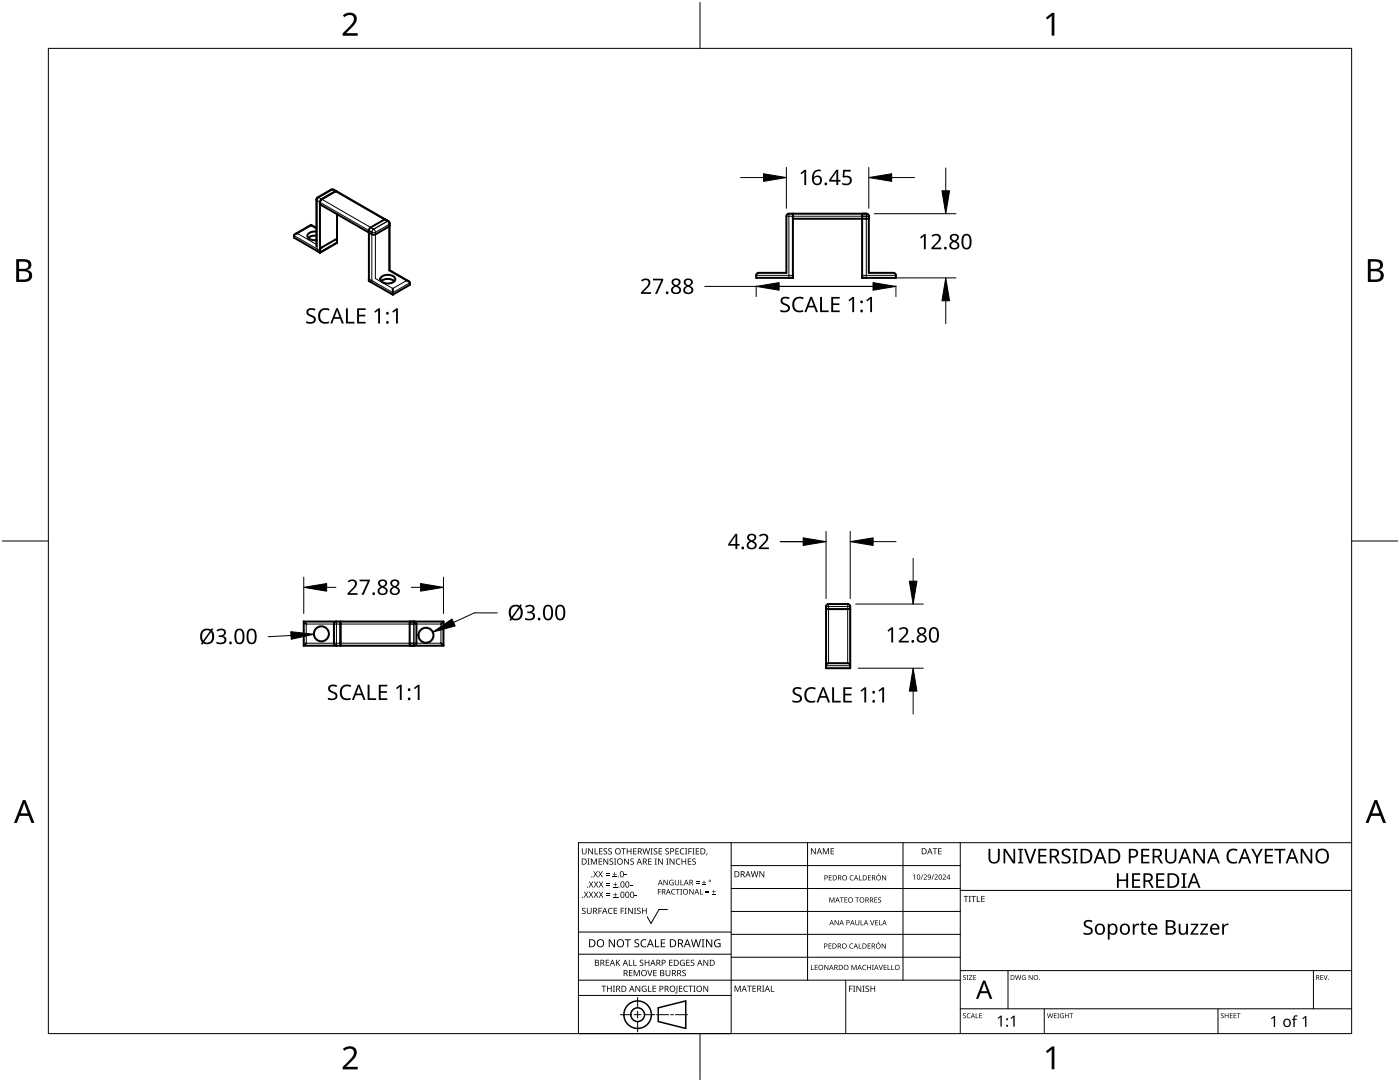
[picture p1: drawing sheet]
<svg xmlns="http://www.w3.org/2000/svg" width="279mm" height="216mm" viewBox="0 0 279 216" stroke-linecap="round" stroke-linejoin="round" font-family="sans-serif">
<g fill="none" stroke="#000" stroke-width=".2">
<path d="M63.1 39.8l.2 .2M63.4 39.4h.2M63.6 39.4l-.3 .6M63.6 39.4l11 6.3M66.1 37.8l.2 .1M66.3 37.9l11 6.3M66.3 37.9l-2.7 1.5M66.6 37.8l-.3 .1M58.7 47l5.2 3M63.1 45.6l-1-.6-2.7 1.6 3.7 2.2M63.3 40v10.1M63.3 40l10.9 6.3"/>
<path d="M73.6 55.6l4.8 2.8 3.4-2M74.2 46.3h.7M74.2 46.3v.5M74.6 45.7l.3 .6M74.6 45.7l-.4 .6M77.3 44.2h.2zM77.3 44.2l-2.7 1.5-.4 .5v10.2M77.3 44.2l.3 .6M77.3 44.2l-2.7 1.5M77.6 44.8v9.2l3.5 2-2.7 1.6-3.5-2v-9.3M77.6 44.8l-2.7 1.5M77.8 44.6l-.2 .2"/>
<path d="M150.9 54.9h7.3M156.9 43.1h16.5M157.4 42.6v12.8M172.1 54.9h6.7M172.9 42.6v12.8M172.9 42.6v1M61.1 124.5h26.9v3.8h-26.9zM67.1 124v4.8M82.6 124v4.8M164.9 132.8h4.8M164.9 121h4.8M165.4 120.5v11.8"/>
<path d="M169.2 120.5v11.8"/>
</g>
<g fill="none" stroke="#000" stroke-width=".4">
<path d="M67.2 38.2l-3 1.5-.3 .5v10.2M59.4 46.6l-.6 .2-.1 .6 5.2 3M62.1 44.9l1 .6M62.1 44.9l-3.2 1.8M62.1 44.9v.1M63.1 46.2h-.3a1.41 1.41 0 0 0-1.5 .9 1.5 1.5 0 0 0 1.8 .8M63.1 47l-1 .1-.6 .4M63.9 40.8l10.5 6h.5l2.9-1.8-.1-.6-.2-.2-10.9-6.4h-.3l-2.9 1.6-.2 .3-.1 9.5M67.3 48l-.1-.2h-.3l-2.7 1.6-.3 .6M67.3 42.7v5.7l-3.4 2M76.1 56.1a2.14 2.14 0 0 1 2.6 0M76.2 55.2a1.82 1.82 0 0 1 2.7 .5 1.8 1.8 0 0 1-2.9 .3l-.1-.3z"/>
<path d="M76.9 43.8l-2.9 1.6-.4 .4v10.2l4.8 2.8M77.8 45.1v8.8l3.8 2.2M78.4 57.6v1.2M81.1 56l.6 .2 .1 .6-3.4 2M158.2 42.6v12.8h-7.3l.1-.7 .4-.3h5.5v-11.3l.3-.4 15.7-.1 .4 .3 .1 .2v.5h-15.2M172.1 42.6v12.8h6.7l-.1-.7-.4-.3h-4.9v-10.8M60.6 124h27.9M60.6 128.8h27.9M60.6 124v4.8M60.6 124l.5 .5M61.1 128.3l-.5 .5M67.1 124l-.4 .3-.1 .2v3.8l.3 .5h.2"/>
<path d="M67.9 124v4.8M81.8 124v4.8M82.6 124l.4 .3 .1 .2v3.8l-.1 .3-.4 .2M88 128.3l.5 .5M88.5 124l-.5 .5M88.5 124v4.8M164.9 132.8v-.2l.5-.3h3.8l.2 .1 .3 .4M164.9 121.5h4.8M164.9 120.8l.5-.3h3.8l.4 .3 .1 12.5h-4.8z"/>
<circle cx="64.1" cy="126.5" r="1.5"/>
<circle cx="85" cy="126.8" r="1.5"/>
</g>
<path d="M9.7 9.7h260v196.5h-260z" fill="none" stroke="#000" stroke-width=".2"/>
<path d="M139.7 .5v9.2M.5 108h9.2M269.7 108h9.2M139.7 206.2v9.2" fill="none" stroke="#000" stroke-width=".2"/>
<g fill="#000">
<path d="M68.4 3.1a1.64 1.64 0 0 1 2.8 .4 2.52 2.52 0 0 1-1.2 2.2l-.9 .9h2.3v.5h-3v-.4l1.2-1.2a1.95 1.95 0 0 0 .9-2.2 1.23 1.23 0 0 0-1.8 .1zM208.7 3.5l1.3-.9h.4v4.5h-.5v-4l-.9 .8zM68.4 209.3a1.64 1.64 0 0 1 2.8 .4 2.52 2.52 0 0 1-1.2 2.2l-.9 1h2.3v.5h-3v-.5l1.2-1.2a1.95 1.95 0 0 0 .9-2.1 1.23 1.23 0 0 0-1.8 .1zM208.7 209.8l1.3-1h.4v4.6h-.5v-4l-.9 .7z"/>
<path d="M3.2 51.7h1.3a1.28 1.28 0 0 1 1.7 1.3 1.04 1.04 0 0 1-.8 .9 1.23 1.23 0 0 1 1 1.5 1.23 1.23 0 0 1-1.6 .9h-1.6zM3.8 54.1v1.7h.9a.86 .86 0 0 0 1.1-.9 .86 .86 0 0 0-1.1-.8zM3.8 52.2v1.4h.8a.78 .78 0 0 0 1.1-.7 .78 .78 0 0 0-1.1-.7z"/>
<path d="M273 51.7h1.3a1.28 1.28 0 0 1 1.7 1.3 1.04 1.04 0 0 1-.9 .9 1.23 1.23 0 0 1 1 1.5 1.23 1.23 0 0 1-1.5 .9h-1.6zM273.6 54.1v1.7h.9a.86 .86 0 0 0 1.1-.9 .86 .86 0 0 0-1.2-.8zM273.6 52.2v1.4h.8a.78 .78 0 0 0 1-.7 .78 .78 0 0 0-1.1-.7z"/>
<path d="M4.6 159.6h.5l1.8 4.6h-.6l-.6-1.4h-1.8l-.5 1.4h-.6zM4.8 160.2l-.7 2.1h1.4z"/>
<path d="M274.3 159.6h.5l1.8 4.6h-.6l-.5-1.4h-1.8l-.6 1.4h-.6zM274.6 160.2l-.7 2.1h1.4z"/>
</g>
<g fill="none" stroke="#000" stroke-width=".2">
<path d="M145.9 168.1v38.1h-30.5v-38.1h154.3M145.9 172.7h45.7M145.9 177.3h45.7M161.2 168.1v27.5M180.2 168.1v27.5M191.6 168.1v38.1M191.6 177.7h78.1M115.4 198.6h30.5M115.4 195.6h76.2M115.4 190.4h30.5M115.4 186h30.5M127.3 199v2.1"/>
<path d="M133.2 181.5h-1.7l-1.6 2.8-.7-1.4M145.9 181.9h45.7M145.9 186.4h45.7M145.9 191h45.7M168.8 195.6v10.6M191.6 193.7h78.1M201.2 193.7v7.6M262.1 193.7v7.6M123.8 202.5h2.1M126.6 202.5h1.3M127.3 201.8v1.4M127.3 203.8v2.1"/>
<path d="M128.6 202.5h2.1M131 202.5h2.4M133.8 202.5h.6M134.8 202.5h2.4M191.6 201.3h78.1M208.4 201.3v4.9M243.1 201.3v4.9"/>
</g>
<g fill="#000">
<path d="M116.1 169.3h.2v.8a.32 .32 0 0 0 .3 .3 .32 .32 0 0 0 .3-.3v-.8h.2v.8a.47 .47 0 0 1-.5 .4 .47 .47 0 0 1-.5-.5zM116.5 177.9h.2l.3 .5 .3-.5h.1l-.4 .6 .4 .6h-.1l-.3-.5-.4 .5h-.1l.4-.6zM117.3 171.3h.4l-.1 .1v1l.1 .1h-.4l.1-.1v-1zM117.4 169.3h.2l.6 1v-1h.1v1.2h-.1l-.7-1v1h-.1zM117.5 177.9h.2l.3 .5 .3-.5h.1l-.4 .6 .4 .6h-.1l-.4-.5-.3 .5h-.1l.4-.6zM117.5 175.9h.2l.3 .5 .3-.5h.1l-.4 .6 .5 .6h-.2l-.3-.5-.4 .5h-.1l.4-.6zM117.9 171.3h.3l.3 1 .4-1h.2v1.2h-.1v-1l-.4 1h-.1l-.4-1v1h-.2zM118.7 169.3h.1v1h.6v.2h-.7zM118.4 173.8h.1l.3 .5 .3-.5h.2l-.4 .6 .4 .7h-.1l-.4-.6-.3 .6h-.1l.4-.7zM118.5 177.9h.2l.2 .5 .3-.5h.2l-.4 .6 .4 .6h-.1l-.4-.5-.3 .5h-.1l.4-.6zM118.5 175.9h.2l.3 .5 .3-.5h.1l-.4 .6 .4 .6h-.1l-.3-.5-.4 .5h-.1l.4-.6zM119.5 171.3h.7v.1h-.6v.4h.5v.2h-.5v.4h.6v.1h-.7z"/>
<path d="M119.6 169.3h.6v.1h-.5v.4h.5v.1h-.5v.4h.5v.2h-.6zM119.4 173.8h.1l.3 .5 .3-.5h.2l-.4 .6 .4 .7h-.1l-.4-.6-.3 .6h-.2l.5-.7zM119.5 177.9h.1l.3 .5 .3-.5h.2l-.4 .6 .4 .6h-.1l-.4-.5-.3 .5h-.1l.4-.6zM119.5 175.9h.2l.3 .5 .3-.5h.1l-.4 .6 .4 .6h-.1l-.4-.5-.3 .5h-.1l.4-.6zM120.9 174.6h.8v.1h-.8zM120.9 174.2h.8v.1h-.8zM121 178.7h.8v.1h-.8zM121 178.3h.8v.1h-.8zM121 176.6h.8v.1h-.8zM121 176.3h.8v.1h-.8zM120.5 169.4l.4-.1h.3l-.1 .1a.25 .25 0 0 0-.4-.1 .25 .25 0 0 0 0 .4 .4 .4 0 0 1 .5 .3 .4 .4 0 0 1-.3 .5 .4 .4 0 0 1-.5-.2h.2a.27 .27 0 0 0 .4-.1 .27 .27 0 0 0-.3-.3l-.2-.2zM120.4 171.3h.2l.6 1v-1h.2v1.2h-.2l-.6-1v1h-.2z"/>
<path d="M121.4 169.4l.5-.1h.2v.1a.25 .25 0 0 0-.4-.1 .25 .25 0 0 0 0 .4 .4 .4 0 0 1 .4 .3 .4 .4 0 0 1-.2 .5 .4 .4 0 0 1-.5-.2h.1a.27 .27 0 0 0 .5-.1 .27 .27 0 0 0-.4-.3l-.2-.2zM122.3 174.9h.8v.2h-.8zM122.4 179h.8v.1h-.8zM122.4 177h.8v.1h-.8zM121.7 171.4l.4-.1 .3 .1-.1 .1a.25 .25 0 0 0-.4-.1 .25 .25 0 0 0 0 .4 .4 .4 0 0 1 .5 .3 .4 .4 0 0 1-.3 .5 .4 .4 0 0 1-.5-.3l.2 .1a.27 .27 0 0 0 .4-.2 .27 .27 0 0 0-.3-.3l-.2-.2zM122.6 174h.1v.4h.4v.1h-.4v.4h-.1v-.4h-.3v-.1h.3zM122.7 178.1h.1v.4h.4v.1h-.4v.3h-.1v-.3h-.3v-.1h.3zM122.7 176.1h.2v.3h.3v.2h-.3v.3h-.2v-.3h-.3v-.2h.3zM122.5 171.3h.5l-.2 .1v1l.2 .1h-.5l.2-.1v-1zM124 169.3h.9v.1h-.4v1.1h-.1v-1.1h-.4zM124.7 174.5h.4v.2h-.4zM124.6 171.3h.1l.7 1v-1h.1v1.2h-.2l-.6-1v1h-.1z"/>
<path d="M125.7 176.6h.5v.1h-.5zM125.1 169.3h.1v.5h.7v-.5h.1v1.2h-.1v-.6h-.7v.6h-.1zM125.8 171.4l.5-.1 .2 .1v.1a.25 .25 0 0 0-.4-.1 .25 .25 0 0 0 0 .4 .4 .4 0 0 1 .4 .3 .4 .4 0 0 1-.2 .5 .4 .4 0 0 1-.5-.3l.1 .1a.27 .27 0 0 0 .5-.2 .27 .27 0 0 0-.4-.3l-.2-.2zM126.7 178.6h.4v.2h-.4zM126.4 169.3h.6v.1h-.5v.4h.5v.1h-.5v.4h.5v.2h-.6zM128.2 169.3h.2l.2 1 .3-1h.2l.2 1 .3-1h.1l-.3 1.2h-.1l-.3-1.1-.3 1.1h-.2zM129.4 171.3h.6v.1h-.5v.4h.5v.2h-.5v.4h.5v.1h-.6zM129.8 169.3h.5l-.2 .1v1l.2 .1h-.5l.2-.1v-1zM130.7 171.3h.4l-.1 .1v1l.1 .1h-.4l.1-.1v-1zM130.5 169.4l.4-.1h.3l-.1 .1a.25 .25 0 0 0-.4-.1 .25 .25 0 0 0 0 .4 .4 .4 0 0 1 .5 .3 .4 .4 0 0 1-.3 .5 .4 .4 0 0 1-.5-.2h.2a.27 .27 0 0 0 .4-.1 .27 .27 0 0 0-.3-.3l-.2-.2zM131.3 177.4h.6v.1h-.5v.4h.5v.1h-.5v.5h-.1zM131.4 169.3h.7v.1h-.5v.4h.5v.1h-.5v.4h.5v.2h-.7z"/>
<path d="M131.3 171.3h.2l.7 1-.1-1h.2v1.2h-.2l-.6-1v1h-.2zM132.4 175.6h.2l.6 .9v-.9h.1v1h-.2l-.6-.9v.9h-.1zM133 171.3h.4l-.1 .1v1l.1 .1h-.4l.1-.1v-1zM132.8 169.4l.4-.1h.3l-.1 .1a.25 .25 0 0 0-.3-.1 .25 .25 0 0 0 0 .4 .4 .4 0 0 1 .4 .3 .4 .4 0 0 1-.3 .5 .4 .4 0 0 1-.4-.2h.1a.27 .27 0 0 0 .5-.1 .27 .27 0 0 0-.4-.3l-.2-.2zM133.7 175.7l.5-.2 .2 .1v.1a.45 .45 0 0 0-.7 .4 .45 .45 0 0 0 .6 .4v-.3h-.2v-.1h.3v.5a.6 .6 0 0 1-.8-.1 .6 .6 0 0 1 .1-.8zM134.1 177.5l.4-.1h.3l-.1 .2a.44 .44 0 0 0-.6 .4 .44 .44 0 0 0 .6 .3 .52 .52 0 0 1-.7 0 .52 .52 0 0 1 .1-.8zM133.6 171.3h.2l.7 1v-1h.1v1.2h-.2l-.6-1v1h-.2zM134.9 177.4h.8v.1h-.4v1h-.1v-1h-.3zM135 171.5l.5-.2 .3 .1-.1 .1a.49 .49 0 0 0-.7 .4 .49 .49 0 0 0 .7 .5 .52 .52 0 0 1-.6 0 .52 .52 0 0 1-.2-.6zM134.8 169.3h.7v.1h-.6v.4h.5v.1h-.5v.4h.6v.2h-.7zM134.7 175.6h.1v.7a.28 .28 0 0 0 .3 .2 .28 .28 0 0 0 .3-.2v-.7h.1v.7a.42 .42 0 0 1-.4 .4 .42 .42 0 0 1-.4-.4zM135.8 175.6h.1v.9h.5v.1h-.6z"/>
<path d="M135.8 177.4h.3l-.1 .1v.9l.1 .1h-.3l.1-.1v-.9zM135.8 169.4l.5-.2 .3 .1-.1 .1a.49 .49 0 0 0-.7 .5 .49 .49 0 0 0 .8 .4 .52 .52 0 0 1-.7 .1 .52 .52 0 0 1-.2-.6zM136 171.3h.2v.5h.6v-.5h.1v1.2h-.1v-.5h-.6v.5h-.2zM136.7 169.3h.5l-.2 .1v1l.2 .1h-.5l.2-.1v-1zM137.4 169.3h.7v.1h-.6v.4h.5v.2h-.5v.5h-.1zM137.3 171.3h.6v.1h-.5v.4h.5v.2h-.5v.4h.5v.1h-.6zM137.6 177.4h.1l.6 .9v-.9h.1v1.1h-.1l-.6-.9v.9h-.1zM138.2 169.3h.4l-.1 .1v1l.1 .1h-.4l.1-.1v-1zM138.9 176.2h.7v.1h-.7zM138.9 175.9h.7v.1h-.7zM138.2 171.4l.4-.1 .3 .1-.1 .1a.25 .25 0 0 0-.4-.1 .25 .25 0 0 0 0 .4 .4 .4 0 0 1 .5 .3 .4 .4 0 0 1-.3 .5 .4 .4 0 0 1-.5-.3l.2 .1a.27 .27 0 0 0 .4-.2 .27 .27 0 0 0-.3-.3l-.2-.2zM138.9 169.3h.6v.1h-.5v.4h.5v.1h-.5v.4h.5v.2h-.6z"/>
<path d="M139.7 177.4h.1v1h.5v.1h-.6zM140.1 176.5h.8v.1h-.8zM140.4 175.7h.2v.3h.3v.2h-.3v.3h-.2v-.3h-.3v-.2h.3zM140.8 178h.7v.2h-.7zM140.8 177.7h.7v.1h-.7zM141 170.3h.2l-.3 .4zM142.1 178.4h.7v.1h-.7zM142.4 177.6h.1v.3h.3v.1h-.3v.3h-.1v-.3h-.3v-.1h.3zM149.8 173.8h.2l.2 1.1 .3-1.1h.2l.3 1.1 .2-1.1h.2l-.3 1.2h-.2l-.3-1-.3 1h-.1zM151.6 173.8h.1l.7 1v-1h.1v1.2h-.2l-.6-1v1h-.1zM161.8 169.3h.2l.7 1v-1h.1v1.2h-.2l-.6-1v1h-.2zM164.2 169.3h.2l.4 .9 .4-.9h.2v1.2h-.1v-1.1l-.4 1.1h-.1l-.4-1.1v1.1h-.2z"/>
<path d="M165.4 174.6h.6v.2h-.5v.3h.5v.1h-.5v.4h.5v.1h-.6zM165.8 169.3h.6v.1h-.5v.4h.5v.1h-.5v.4h.5v.2h-.6zM169.7 174.8l.4-.2 .2 .1v.1a.41 .41 0 0 0-.6 .4 .41 .41 0 0 0 .6 .3 .48 .48 0 0 1-.7 0 .48 .48 0 0 1 .1-.7zM171.4 174.6h.2v.9h.4v.2h-.6zM173.2 174.6h.6v.2h-.4v.3h.4v.1h-.4v.4h.4v.1h-.6zM175.4 174.3h.1l-.3 .3zM175.3 179.2l.3-.1h.2v.1a.24 .24 0 0 0-.3-.1 .24 .24 0 0 0-.1 .3 .24 .24 0 0 0 .3 .2 .32 .32 0 0 1 0 .5 .32 .32 0 0 1-.5-.2l.1 .1a.26 .26 0 0 0 .3 0 .26 .26 0 0 0 .1-.3 .26 .26 0 0 0-.3-.1zM176 174.6h.2l.5 .9v-.9h.1v1.1h-.1l-.6-.9v.9h-.1zM182.2 174.7l.4-.2v1h-.1v-.9l-.2 .2zM184.1 174.5h.1l-.3 1h-.2zM184.3 174.6a.37 .37 0 0 1 .6 0 .37 .37 0 0 1-.2 .6l-.2 .2h.5v.1h-.7l.3-.4a.27 .27 0 0 0 .3-.3 .27 .27 0 0 0-.4-.2zM186.3 174.5h.1l-.4 1h-.1z"/>
<path d="M186.1 169.3h.9v.1h-.3v1.1h-.2v-1.1h-.4zM186.5 174.6a.37 .37 0 0 1 .6 0 .37 .37 0 0 1-.2 .6l-.3 .2h.6v.1h-.7l.2-.4a.27 .27 0 0 0 .3-.3 .27 .27 0 0 0-.3-.2zM187.2 169.3h.7v.1h-.5v.4h.5v.1h-.5v.4h.5v.2h-.7zM188.1 174.6a.37 .37 0 0 1 .6 0 .37 .37 0 0 1-.2 .6l-.2 .2h.5v.1h-.7l.3-.4a.27 .27 0 0 0 .3-.3 .27 .27 0 0 0-.4-.2zM192.3 178.8h.9v.1h-.3v1.1h-.2v-1.1h-.4zM193.3 178.8h.5l-.2 .1v1l.2 .1h-.5l.2-.1v-1zM193.8 178.8h1v.1h-.4v1.1h-.2v-1.1h-.4zM194.9 178.8h.2v1.1h.5v.1h-.7zM195.8 178.8h.7v.1h-.5v.4h.5v.1h-.5v.5h.5v.1h-.7zM197.3 169.4h.3v1.9a.76 .76 0 0 0 .8 .7 .76 .76 0 0 0 .8-.7v-1.9h.3v1.9a1.12 1.12 0 0 1-1.1 1 1.12 1.12 0 0 1-1.1-1.1zM200.3 169.4h.4l1.6 2.4v-2.4h.3v2.9h-.4l-1.6-2.4v2.4h-.3zM203.2 169.4h1v.2l-.3 .1v2.3l.3 .1v.2h-1v-.2l.3-.1v-2.3l-.3-.1z"/>
<path d="M204.4 169.4h.4l.8 2.5 .8-2.5h.4l-1 2.9h-.4zM207.2 169.4h1.6v.3h-1.2v.9h1.2v.3h-1.2v1.1h1.2v.3h-1.6zM212 169.6a1.38 1.38 0 0 1 1.6-.1l-.1 .3-.4-.1a.51 .51 0 0 0-.7 0 .51 .51 0 0 0 .1 .8l.3 .1a.9 .9 0 0 1 .9 1.1 .9 .9 0 0 1-1.3 .6l-.6-.1v-.4a1.03 1.03 0 0 0 1.5-.2 1.04 1.04 0 0 0-1-.8 .77 .77 0 0 1-.3-1.2zM214 169.4h1.1v.2l-.4 .1v2.3l.4 .1v.2h-1.1v-.2l.4-.1v-2.3l-.4-.1zM222.9 174.2h.4v1.3h1.5v-1.3h.3v3h-.3v-1.4h-1.5v1.4h-.4zM225.9 174.2h1.7v.4h-1.3v.9h1.2v.3h-1.2v1h1.3v.4h-1.7zM227.8 169.4h1.6v.3h-1.3v.9h1.2v.3h-1.2v1.1h1.3v.3h-1.6zM230.7 174.2h1.7v.4h-1.3v.9h1.2v.3h-1.2v1h1.3v.4h-1.7zM232.5 169.4h.4v1.9a.76 .76 0 0 0 .8 .7 .76 .76 0 0 0 .7-.7v-1.9h.4v1.9a1.12 1.12 0 0 1-1.1 1 1.12 1.12 0 0 1-1.2-1.1zM235.8 174.2h1v.3h-.3v2.4l.3 .1v.2h-1v-.2l.3-.1v-2.4h-.3zM238.2 169.4h.4l1.5 2.4v-2.4h.4v2.9h-.5l-1.5-2.4v2.4h-.3zM245.1 169.7a1.63 1.63 0 0 1 1.9-.2l-.2 .3a1.14 1.14 0 0 0-1.4 .1 1.14 1.14 0 0 0-.2 1.4 1.11 1.11 0 0 0 1.7 .6v.3a1.5 1.5 0 0 1-1.8-.3 1.5 1.5 0 0 1-.2-1.9z"/>
<path d="M249.7 169.4h.4l.8 1.4 .7-1.4h.4l-.9 1.8v1.1h-.4v-1.1zM252.4 169.4h1.7v.3h-1.3v.9h1.2v.3h-1.2v1.1h1.3v.3h-1.7zM254.3 169.4h2.2v.3h-.9v2.6h-.4v-2.6h-.9zM259.6 169.4h.4l1.6 2.4-.1-2.4h.4v2.9h-.4l-1.6-2.4v2.4h-.3zM116.2 181.3l.4-.2 .3 .1-.1 .1a.25 .25 0 0 0-.4-.1 .25 .25 0 0 0 0 .4 .4 .4 0 0 1 .5 .3 .4 .4 0 0 1-.3 .5 .4 .4 0 0 1-.5-.2h.2a.27 .27 0 0 0 .4-.1 .27 .27 0 0 0-.3-.3l-.2-.2zM117.1 181.1h.2v.8a.32 .32 0 0 0 .3 .3 .32 .32 0 0 0 .3-.3v-.8h.2v.8a.47 .47 0 0 1-.5 .5 .47 .47 0 0 1-.5-.5zM119.4 181.1h.7v.2h-.5v.4h.5v.1h-.5v.6h-.2zM120 196.7h1v.1h-.4v1.1h-.2v-1.1h-.4zM120.9 191.5h.7v.1h-.6v.4h.5v.2h-.5v.4h.6v.1h-.7zM121.5 181.3l.4-.2 .4 .1-.1 .1a.49 .49 0 0 0-.7 .5 .49 .49 0 0 0 .7 .4 .52 .52 0 0 1-.6 .1 .52 .52 0 0 1-.3-.6zM121.1 196.7h.2v.5h.6v-.5h.2v1.2h-.2v-.6h-.6v.6h-.2zM121.5 187.4h.2l.9 1.3v-1.3h.1v1.6h-.2l-.8-1.3v1.3h-.2z"/>
<path d="M122.3 196.7h.4l-.1 .1v1l.1 .1h-.4l.2-.1v-1zM122.5 181.1h.7v.2h-.6v.4h.5v.1h-.5v.4h.6v.2h-.7zM122.9 191.5h.2v.6l.5-.6h.2l-.5 .5 .5 .7h-.2l-.4-.6-.1 .6h-.2zM123.9 181.1h.6v.2h-.5v.4h.5v.1h-.5v.6h-.1zM124.7 181.1h.4l-.2 .2v.9l.2 .2h-.4l.1-.2v-.9zM124.7 187.4h1.2v.2h-.5v1.4h-.2v-1.4h-.5zM125.5 191.5h.2v1.1h.5v.1h-.7zM125.5 193.6h.7v.1h-.5v.4h.5v.1h-.5v.4h.5v.2h-.7zM125.3 181.1h.2l.7 1.1-.1-1.1h.2v1.3h-.2l-.6-1v1h-.2zM126.4 191.5h.1v1.1h.6v.1h-.7zM126.5 181.1h.5l-.2 .2v.9l.2 .2h-.5l.2-.2v-.9zM126.5 193.6h.2l.4 1 .4-1h.2v1.2h-.2v-1.1l-.4 1.1h-.1l-.4-1.1v1.1h-.1z"/>
<path d="M126.7 187.6l.3-.2 .6 .1-.2 .1a.33 .33 0 0 0-.6 .2 .33 .33 0 0 0 .4 .4 .47 .47 0 0 1 .4 .6 .47 .47 0 0 1-.7 .2h-.3v-.2h.2a.35 .35 0 0 0 .6-.2 .35 .35 0 0 0-.5-.4l-.3-.2zM126.8 196.7h.2l.6 1v-1h.2v1.2h-.2l-.7-1 .1 1h-.2zM127.2 181.3l.4-.2 .3 .1-.1 .1a.25 .25 0 0 0-.4-.1 .25 .25 0 0 0 0 .4 .4 .4 0 0 1 .5 .3 .4 .4 0 0 1-.3 .5 .4 .4 0 0 1-.5-.2h.2a.27 .27 0 0 0 .4-.1 .27 .27 0 0 0-.3-.3l-.2-.2zM127.7 191.6l.4-.1 .3 .1-.1 .1a.25 .25 0 0 0-.3-.1 .25 .25 0 0 0 0 .4 .4 .4 0 0 1 .4 .3 .4 .4 0 0 1-.3 .5 .4 .4 0 0 1-.4-.3l.1 .1a.27 .27 0 0 0 .5-.2 .27 .27 0 0 0-.4-.3l-.2-.2zM128 187.6l.6-.2 .4 .1-.1 .2a.63 .63 0 0 0-.9 .5 .63 .63 0 0 0 1 .6v.2a.83 .83 0 0 1-1.1-.3 .83 .83 0 0 1 .1-1.1zM128.2 196.8l.6-.1 .2 .1v.1a.5 .5 0 0 0-.8 .4 .5 .5 0 0 0 .7 .5v-.4h-.3v-.1h.4v.6a.66 .66 0 0 1-.8-.2 .66 .66 0 0 1 0-.9zM128.1 181.1h.2v.6h.6v-.6h.2v1.3h-.2v-.6h-.6v.6h-.2zM129.2 193.6h.1l.4 1 .3-1h.2l-.4 1.2h-.2zM129.3 196.7h.2v1.1h.5v.1h-.7zM128.7 191.5h.1v.5h.6v-.5h.2v1.2h-.2v-.5h-.6v.5h-.1zM130.7 187.4h.2v1.4h.7v.2h-.9zM130.2 196.7h.7v.1h-.5v.4h.5v.1h-.5v.5h.5v.1h-.7z"/>
<path d="M130.4 193.6h.6v.1h-.5v.4h.5v.1h-.5v.4h.5v.2h-.6zM131.9 187.4h.9v.2h-.7v.5h.6v.2h-.6v.5h.7v.2h-.9zM132.8 193.6h.2v.7a.32 .32 0 0 0 .3 .4 .32 .32 0 0 0 .3-.4v-.7h.2v.7a.47 .47 0 0 1-.5 .5 .47 .47 0 0 1-.5-.5zM133.5 191.5h.7v.1h-.5v.4h.5v.2h-.5v.4h.5v.1h-.7zM135 196.7h.2v1.3l-.1 .2h-.3l-.1-.1 .3-.2zM135.5 196.7h.7v.1h-.5v.4h.4v.1h-.4v.5h.5v.1h-.7zM135.8 191.7l.5-.2 .4 .1-.1 .1a.5 .5 0 0 0-.8 .4 .5 .5 0 0 0 .7 .5v-.4h-.2v-.1h.4v.6a.66 .66 0 0 1-.9-.1 .66 .66 0 0 1 0-.9zM136.2 193.7l.4-.2 .3 .1-.1 .1a.25 .25 0 0 0-.4-.1 .25 .25 0 0 0 0 .4 .4 .4 0 0 1 .5 .3 .4 .4 0 0 1-.3 .5 .4 .4 0 0 1-.5-.2h.2a.27 .27 0 0 0 .5-.1 .27 .27 0 0 0-.4-.3l-.2-.2zM136.5 196.8l.5-.1 .3 .1-.1 .1a.49 .49 0 0 0-.7 .4 .49 .49 0 0 0 .8 .4 .52 .52 0 0 1-.7 .1 .52 .52 0 0 1-.2-.6zM137 191.5h.6v.1h-.5v.4h.5v.2h-.5v.4h.5v.1h-.6zM137.4 196.7h.9v.1h-.4v1.1h-.1v-1.1h-.4zM137.9 191.6l.4-.1 .3 .1-.1 .1a.25 .25 0 0 0-.4-.1 .25 .25 0 0 0 0 .4 .4 .4 0 0 1 .5 .3 .4 .4 0 0 1-.3 .5 .4 .4 0 0 1-.5-.3l.2 .1a.27 .27 0 0 0 .4-.2 .27 .27 0 0 0-.3-.3l-.2-.2z"/>
<path d="M138.4 196.7h.4l-.1 .1v1l.1 .1h-.4l.1-.1v-1zM137.9 187.4h.2l.3 1.4 .4-1.4h.2l.4 1.4 .3-1.4h.2l-.4 1.6h-.2l-.4-1.3-.4 1.3h-.2zM140 187.4h.6l-.2 .2v1.3l.2 .1h-.6l.2-.1v-1.3zM140.4 196.7h.1l.7 1v-1h.1v1.2h-.1l-.7-1v1h-.1zM140.4 191.5h.2l.6 1v-1h.1v1.2h-.1l-.7-1v1h-.1zM140.9 187.4h.2l.9 1.3v-1.3h.1v1.6h-.2l-.8-1.3v1.3h-.2zM142.7 187.6l.7-.2 .4 .1-.1 .2a.65 .65 0 0 0-1 .5 .65 .65 0 0 0 .9 .6v-.4h-.3v-.2h.5v.7a.86 .86 0 0 1-1.1-.1 .86 .86 0 0 1 0-1.2zM146.6 196.7h.2l.4 1 .4-1h.2v1.2h-.1v-1.1l-.4 1.1h-.2l-.4-1.1v1.1h-.1zM149.1 196.7h.9v.1h-.4v1.1h-.1v-1.1h-.4zM150.2 196.7h.7v.1h-.6v.4h.5v.1h-.5v.5h.6v.1h-.7zM152.1 196.7h.4l-.1 .1v1l.1 .1h-.4l.1-.1v-1zM153.8 196.7h.2v1.1h.5v.1h-.7z"/>
<path d="M161.8 192.5h.2v.9h.4v.2h-.6zM162.6 192.5h.6v.1h-.5v.4h.4v.1h-.4v.3h.5v.2h-.6zM164.5 192.5h.2l.5 .9v-.9h.1v1.1h-.1l-.6-.9v.9h-.1zM165.4 188.3h.5v.1h-.4v.3h.4v.1h-.4v.4h.4v.1h-.5zM165.5 179.1h.2l.3 .8 .4-.8h.1v1h-.1v-.9l-.4 .9-.4-.9v.9h-.1zM166.6 183.6h.1l.6 .8v-.8h.1v1h-.2l-.5-.8v.8h-.1zM167.6 179.1h.8v.1h-.3v.9h-.2v-.9h-.3zM168.5 179.1h.6v.1h-.4v.3h.4v.1h-.4v.4h.4v.1h-.6zM169.5 196.7h.6v.1h-.5v.5h.5v.1h-.5v.5h-.1zM169.6 188.4l.4-.2 .3 .1-.1 .1a.41 .41 0 0 0-.6 .4 .41 .41 0 0 0 .6 .3 .48 .48 0 0 1-.6 0 .48 .48 0 0 1 0-.7zM169.9 192.5h.2l.3 .9 .4-.9h.1v1.1h-.1v-.9l-.4 .9-.4-.9v.9h-.1zM170.2 196.7h.5l-.2 .1v1l.2 .1h-.5l.2-.1v-1z"/>
<path d="M170.7 179.1h.7v.1h-.3v.9h-.1v-.9h-.3zM171.4 188.3h.1v.9h.5v.1h-.6zM170.7 183.6h.1v.7a.26 .26 0 0 0 .3 .2 .26 .26 0 0 0 .3-.2v-.7h.1v.7a.39 .39 0 0 1-.4 .3 .39 .39 0 0 1-.4-.3zM171.8 183.6h.1v.9h.4v.1h-.5zM170.9 196.7h.2l.6 1v-1h.2v1.2h-.2l-.6-1v1h-.2zM172.1 196.7h.5l-.2 .1v1l.2 .1h-.5l.2-.1v-1zM172.2 192.7l.4-.2 .3 .1-.1 .1a.41 .41 0 0 0-.6 .4 .41 .41 0 0 0 .6 .3 .48 .48 0 0 1-.7-.1 .48 .48 0 0 1 .1-.6zM172.8 196.8l.4-.1h.2v.2a.25 .25 0 0 0-.4-.1 .25 .25 0 0 0 0 .4 .4 .4 0 0 1 .5 .3 .4 .4 0 0 1-.3 .4 .4 .4 0 0 1-.5-.2l.2 .1a.27 .27 0 0 0 .4-.2 .27 .27 0 0 0-.3-.3l-.3-.2zM173.6 183.6h.2l.3 .9 .3-.9h.1l-.4 1h-.1zM173.2 188.3h.5v.1h-.4v.3h.4v.1h-.4v.4h.4v.1h-.5zM173 192.5h.2v.5h.5v-.5h.1v1.1h-.1v-.5h-.5v.5h-.2zM174 192.5h.4l-.1 .1v.9l.1 .1h-.4l.1-.1v-.9z"/>
<path d="M173.7 196.7h.2v.5h.6v-.5h.2v1.2h-.2v-.6h-.6v.6h-.2zM174.5 179.1h.6v.1h-.5v.3h.4v.1h-.4v.4h.5v.1h-.6zM175.3 187.9l.2 .1-.3 .2zM174.6 183.6h.6v.1h-.4v.3h.4v.1h-.4v.4h.4v.1h-.6zM175.4 192.5h.1l.3 .9 .3-.9h.1l-.4 1.1h-.1zM175.4 183.6h.2v.9h.4v.1h-.6zM176 188.3h.1l.6 .8v-.8h.1v1h-.2l-.5-.9v.9h-.1zM176.4 192.5h.5v.1h-.4v.4h.4v.1h-.4v.3h.4v.2h-.5zM177.1 192.5h.2v.9h.4v.2h-.6zM177.9 192.5h.1v.9h.5v.2h-.6zM192.2 194.7l.4-.1h.2l-.1 .1a.24 .24 0 0 0-.3 0 .24 .24 0 0 0-.1 .3 .24 .24 0 0 0 .4 .1 .31 .31 0 0 1 0 .4 .31 .31 0 0 1-.5-.1 .24 .24 0 0 0 .3 .1 .24 .24 0 0 0 .1-.3l-.4-.3zM192.9 194.6h.4l-.1 .1v.7l.1 .1h-.4l.1-.1v-.7z"/>
<path d="M193.4 194.6h.6l-.5 .8h.6v.1h-.7l.5-.8h-.5zM194.2 194.6h.6v.1h-.4v.3h.4v.1h-.4v.3h.4v.1h-.6zM202.6 194.6h.1l.2 .8 .2-.8h.2l.2 .8 .2-.8h.1l-.2 .9h-.2l-.2-.8-.2 .8h-.2zM204 194.7l.4-.1h.3l-.1 .1a.4 .4 0 0 0-.6 .4 .4 .4 0 0 0 .6 .3v-.3l-.2-.1h.3v.5a.53 .53 0 0 1-.7-.1 .53 .53 0 0 1 0-.7zM205.3 194.6h.1l.6 .8v-.8h.1v.9h-.2l-.5-.8v.8h-.1zM216.4 183.9a1.38 1.38 0 0 1 1.6-.2l-.1 .3-.4-.1a.52 .52 0 0 0-.7 0 .52 .52 0 0 0 0 .7l.4 .2a.9 .9 0 0 1 .9 1.1 .9 .9 0 0 1-1.3 .6l-.6-.1v-.3a1.03 1.03 0 0 0 1.5-.2 1.04 1.04 0 0 0-1-.9 .77 .77 0 0 1-.3-1.1zM226.1 184.3h.3v.4l.4-.4h.5v.3l-.5 .1-.3 .3-.1 1.5h-.3zM227.9 183.8h.2v.5h.7v.3h-.7v1.3l.2 .3h.5v.3a.67 .67 0 0 1-1-.6v-1.3h-.3v-.2l.3-.1zM235.2 184.3h.4v1.4a.59 .59 0 0 0 .7 .5 .59 .59 0 0 0 .4-.7v-1.2h.4v2.2h-.3l-.1-.3a.84 .84 0 0 1-.9 .3 .84 .84 0 0 1-.6-.7zM237.7 184.3h1.5v.3l-1.2 1.6h1.2v.3h-1.6v-.2l1.2-1.7h-1.1zM239.6 184.3h1.5v.3l-1.2 1.6h1.2v.3h-1.6v-.2l1.2-1.7h-1.1zM243.9 184.3h.3l.1 .4 .3-.4h.6l-.1 .3-.4 .1-.3 .3-.1 1.5h-.4z"/>
<path d="M263.5 194.6h.6v.1h-.5v.3h.4v.1h-.4v.3h.5v.1h-.6zM264.1 194.6h.2l.2 .8 .3-.8h.2l-.4 .9h-.1zM192.2 202.3l.4-.1h.2l-.1 .1a.24 .24 0 0 0-.3 0 .24 .24 0 0 0-.1 .3 .24 .24 0 0 0 .4 .1 .31 .31 0 0 1 0 .5 .31 .31 0 0 1-.5-.2 .24 .24 0 0 0 .3 .1 .24 .24 0 0 0 .1-.3l-.4-.2zM193.1 202.3l.3-.1h.3l-.1 .1a.39 .39 0 0 0-.5 .4 .39 .39 0 0 0 .5 .3 .46 .46 0 0 1-.6 0 .46 .46 0 0 1 .1-.7zM194.7 202.2h.1v.8h.5v.2h-.6zM195.4 202.2h.6v.1h-.4v.3h.4v.1h-.4v.4h.4v.1h-.6zM199.1 203.1l.6-.4h.2v2.1h-.2v-1.9l-.5 .4zM201.7 203.1l.6-.4h.2v2.1h-.3v-1.9l-.4 .4zM209 202.2h.1l.2 .8 .2-.8h.1l.3 .8 .2-.8h.1l-.3 1h-.1l-.2-.9-.3 .9h-.1zM210.3 202.2h.6v.1h-.4v.3h.3v.1h-.3v.4h.4v.1h-.6zM211 202.2h.4l-.2 .1v.8l.2 .1h-.4l.1-.1v-.8zM211.6 202.3l.7-.1-.1 .1a.4 .4 0 0 0-.6 .4 .4 .4 0 0 0 .6 .3v-.2l-.2-.2h.3v.5a.53 .53 0 0 1-.7-.1 .53 .53 0 0 1 0-.7z"/>
<path d="M212.5 202.2h.2v.4h.5v-.4h.1v1h-.1v-.5h-.5v.5h-.2zM213.4 202.2h.8v.1h-.3v.9h-.2v-.9h-.3zM243.7 202.3l.3-.1h.2v.1a.24 .24 0 0 0-.3 0 .24 .24 0 0 0-.1 .3 .24 .24 0 0 0 .3 .1 .31 .31 0 0 1 0 .5 .31 .31 0 0 1-.5-.2 .24 .24 0 0 0 .4 .1 .24 .24 0 0 0 0-.3l-.3-.2zM244.4 202.2h.2v.4h.5v-.4h.1v1h-.1v-.5h-.5v.5h-.2zM245.4 202.2h.6v.1h-.4v.3h.4v.1h-.4v.4h.4v.1h-.6zM246.2 202.2h.5v.1h-.4v.3h.4v.1h-.4v.4h.4v.1h-.5zM246.8 202.2h.8v.1h-.3v.9h-.2v-.9h-.3zM253.7 203.2l.6-.5h.2v2.2h-.3v-1.9l-.4 .4zM258.2 202.7l.3-.1h.5l-.1 .3-.4-.1-.1 .2v.3h.4v.2h-.4v1.4h-.3v-1.4h-.3l.3-.2zM259.9 203.2l.6-.5h.2v2.2h-.2v-1.9l-.5 .4z"/>
<path d="M116.1 171.3h.4a.61 .61 0 0 1 .6 .6 .61 .61 0 0 1-.6 .6h-.4zM116.3 171.4v1h.1a.48 .48 0 0 0 .5-.5 .48 .48 0 0 0-.4-.5z"/>
<path d="M122.7 169.9a.61 .61 0 0 1 1.2 0 .61 .61 0 0 1-1.2 0zM122.9 169.9a.45 .45 0 0 0 .9 0 .45 .45 0 0 0-.9 0z"/>
<path d="M123.1 171.9a.61 .61 0 0 1 1.2 0 .61 .61 0 0 1-1.2 0zM123.3 171.9a.45 .45 0 0 0 .9 0 .45 .45 0 0 0-.9 0z"/>
<path d="M123.9 173.9a.5 .5 0 0 1 .6 .1 .5 .5 0 0 1 0 .7 .44 .44 0 0 1-.6 .3 .44 .44 0 0 1-.2-.6zM123.9 174a.48 .48 0 0 0-.1 .6 .48 .48 0 0 0 .5 .3v-.8l-.1-.1z"/>
<path d="M124 178a.5 .5 0 0 1 .6 .1 .5 .5 0 0 1 0 .6 .44 .44 0 0 1-.6 .4 .44 .44 0 0 1-.2-.6zM124.1 178.1a.48 .48 0 0 0-.2 .6 .48 .48 0 0 0 .5 .3v-.8l-.1-.2z"/>
<path d="M124 176a.5 .5 0 0 1 .6 .1 .5 .5 0 0 1 0 .6 .44 .44 0 0 1-.6 .4 .44 .44 0 0 1-.2-.7zM124.1 176.1a.48 .48 0 0 0-.2 .5 .48 .48 0 0 0 .5 .3v-.7l-.1-.2z"/>
<path d="M124.9 178a.5 .5 0 0 1 .7 .1 .5 .5 0 0 1 0 .6 .44 .44 0 0 1-.6 .4 .44 .44 0 0 1-.2-.6zM125 178.1a.48 .48 0 0 0-.1 .6 .48 .48 0 0 0 .4 .3l.1-.8-.2-.2z"/>
<path d="M124.9 176a.5 .5 0 0 1 .7 .1 .5 .5 0 0 1 0 .6 .44 .44 0 0 1-.6 .4 .44 .44 0 0 1-.2-.7zM125 176.1a.48 .48 0 0 0-.1 .5 .48 .48 0 0 0 .5 .3v-.7l-.1-.2z"/>
<path d="M125.9 178a.5 .5 0 0 1 .6 .1 .5 .5 0 0 1 0 .6 .44 .44 0 0 1-.5 .4 .44 .44 0 0 1-.2-.6zM126 178.1a.48 .48 0 0 0-.2 .6 .48 .48 0 0 0 .5 .3l.1-.8-.2-.2z"/>
<path d="M127.3 169.3h.3a.35 .35 0 0 1 .5 .2 .35 .35 0 0 1-.3 .4l.4 .6h-.2l-.3-.5h-.3v.5h-.1zM127.4 169.4v.4h.2a.23 .23 0 0 0 .3-.2 .23 .23 0 0 0-.3-.2z"/>
<path d="M127.5 171.3h.2l.4 1.2h-.1l-.2-.4h-.4l-.2 .4h-.1zM127.6 171.5l-.2 .5h.4z"/>
<path d="M128.3 171.3h.3a.35 .35 0 0 1 .5 .2 .35 .35 0 0 1-.3 .5l.4 .5h-.2l-.3-.5h-.2v.5h-.2zM128.5 171.4v.5h.1a.23 .23 0 0 0 .3-.2 .23 .23 0 0 0-.3-.3z"/>
<path d="M131.7 175.5h.1l.5 1.1h-.2l-.1-.3h-.4l-.2 .3h-.1zM131.8 175.7l-.2 .5h.3z"/>
<path d="M132.1 177.4h.3a.31 .31 0 0 1 .4 .2 .31 .31 0 0 1-.2 .4l.3 .5h-.2l-.3-.5h-.2v.5h-.1zM132.2 177.5v.4h.2a.21 .21 0 0 0 .2-.2 .21 .21 0 0 0-.2-.2z"/>
<path d="M133.3 177.4h.1l.5 1.1h-.2l-.1-.4h-.4l-.2 .4h-.1zM133.4 177.5l-.2 .5h.4z"/>
<path d="M133.8 169.3h.3a.41 .41 0 0 1 .4 .5 .41 .41 0 0 1-.6 .2v.5h-.1zM133.9 169.4v.5a.29 .29 0 0 0 .5-.3 .29 .29 0 0 0-.5-.2z"/>
<path d="M136.9 175.5h.1l.4 1.1h-.1l-.1-.3h-.5l-.1 .3h-.1zM137 175.7l-.2 .5h.3z"/>
<path d="M136.2 177.9a.55 .55 0 0 1 1.1 0 .55 .55 0 0 1-1.1 0zM136.4 177.9a.45 .45 0 0 0 .9 0 .45 .45 0 0 0-.9 0z"/>
<path d="M137.6 175.6h.3a.31 .31 0 0 1 .4 .2 .31 .31 0 0 1-.2 .4l.3 .4h-.2l-.3-.4h-.2v.4h-.1zM137.7 175.7v.4h.2a.21 .21 0 0 0 .2-.2 .21 .21 0 0 0-.2-.2z"/>
<path d="M139 177.4h.1l.4 1.1h-.1l-.1-.4h-.5l-.1 .4h-.1zM139.1 177.5l-.2 .5h.3z"/>
<path d="M139.8 169.3h.4a.61 .61 0 0 1 .6 .6 .61 .61 0 0 1-.7 .6h-.3zM140 169.4v.9h.1a.48 .48 0 0 0 .5-.4 .48 .48 0 0 0-.4-.5z"/>
<path d="M141.4 175.8a.25 .25 0 0 1 .5 0 .25 .25 0 0 1-.5 0zM141.5 175.8a.15 .15 0 0 0 .3 0 .15 .15 0 0 0-.3 0z"/>
<path d="M146.6 173.8h.4a.61 .61 0 0 1 .6 .6 .61 .61 0 0 1-.7 .6h-.3zM146.7 174v.9h.2a.48 .48 0 0 0 .5-.5 .48 .48 0 0 0-.5-.4z"/>
<path d="M147.8 173.8h.4a.35 .35 0 0 1 .4 .3 .35 .35 0 0 1-.2 .4l.3 .5h-.2l-.3-.5h-.2v.5h-.2zM148 174v.4h.2a.23 .23 0 0 0 .3-.2 .23 .23 0 0 0-.3-.2z"/>
<path d="M149.2 173.8h.1l.5 1.2h-.1l-.2-.3h-.5l-.1 .3h-.2zM149.3 174l-.2 .5h.4z"/>
<path d="M163.4 169.2h.2l.5 1.3h-.2l-.2-.4h-.4l-.2 .4h-.1zM163.5 169.4l-.2 .6h.4z"/>
<path d="M164.5 174.6h.3a.34 .34 0 0 1 .4 .5 .34 .34 0 0 1-.5 .2v.4h-.2zM164.7 174.8v.4a.25 .25 0 0 0 .4-.2 .25 .25 0 0 0-.4-.2z"/>
<path d="M166.2 174.6h.3a.51 .51 0 0 1 .5 .6 .51 .51 0 0 1-.5 .5h-.3zM166.3 174.8v.8l.4-.1 .2-.2-.1-.4z"/>
<path d="M167.2 174.6h.3a.29 .29 0 0 1 .4 .2 .29 .29 0 0 1-.2 .4l.3 .5h-.2l-.2-.5h-.2v.5h-.2zM167.4 174.8v.3h.1a.2 .2 0 0 0 .3-.2 .2 .2 0 0 0-.3-.1z"/>
<path d="M168 175.2a.51 .51 0 0 1 1 0 .51 .51 0 0 1-1 0zM168.2 175.2a.4 .4 0 0 0 .8 0 .4 .4 0 0 0-.8 0z"/>
<path d="M169.2 179.6a.51 .51 0 0 1 1 0 .51 .51 0 0 1-1 0zM169.4 179.6a.4 .4 0 0 0 .8 0 .4 .4 0 0 0-.8 0z"/>
<path d="M170.8 174.6h.1l.4 1.1h-.1l-.2-.4h-.4l-.1 .4h-.1zM170.8 174.8l-.1 .4h.3z"/>
<path d="M171.5 179.6a.51 .51 0 0 1 1 0 .51 .51 0 0 1-1 0zM171.7 179.6a.38 .38 0 0 0 .7 0 .38 .38 0 0 0-.7 0z"/>
<path d="M172.7 179.1h.3a.29 .29 0 0 1 .4 .2 .29 .29 0 0 1-.2 .3l.2 .5h-.1l-.3-.4h-.2v.4h-.1zM172.8 179.2v.4h.2a.2 .2 0 0 0 .2-.2 .2 .2 0 0 0-.2-.2z"/>
<path d="M172.2 174.6h.3a.51 .51 0 0 1 .5 .6 .51 .51 0 0 1-.5 .5h-.3zM172.3 174.8v.8l.4-.1 .2-.2-.1-.4z"/>
<path d="M173.6 179.1h.3a.29 .29 0 0 1 .3 .2 .29 .29 0 0 1-.1 .3l.2 .5h-.1l-.3-.4h-.2v.4h-.1zM173.7 179.2v.4h.2a.2 .2 0 0 0 .2-.2 .2 .2 0 0 0-.2-.2z"/>
<path d="M174 174.6h.3a.29 .29 0 0 1 .4 .2 .29 .29 0 0 1-.2 .4l.3 .5h-.2l-.2-.5h-.2v.5h-.2zM174.2 174.8v.3h.1a.2 .2 0 0 0 .2-.2 .2 .2 0 0 0-.2-.1z"/>
<path d="M174.8 175.2a.51 .51 0 0 1 1 0 .51 .51 0 0 1-1 0zM175 175.2a.4 .4 0 0 0 .8 0 .4 .4 0 0 0-.8 0z"/>
<path d="M183.1 174.6h.4l.1 .5a.38 .38 0 0 1-.4 .4 .38 .38 0 0 1-.2-.6zM183.2 174.6l-.1 .1a.39 .39 0 0 0 0 .4 .39 .39 0 0 0 .3 .3 .4 .4 0 0 0 .2-.5 .4 .4 0 0 0-.4-.3z"/>
<path d="M184 169.3h.3a.61 .61 0 0 1 .6 .6 .61 .61 0 0 1-.6 .6h-.3zM184.1 169.4v.9h.2a.48 .48 0 0 0 .5-.4 .48 .48 0 0 0-.5-.5z"/>
<path d="M185.2 174.6a.49 .49 0 0 1 .6 .3 .49 .49 0 0 1-.3 .6h-.3v-.1h.4l.1-.4a.32 .32 0 0 1-.5 0 .32 .32 0 0 1 0-.4zM185.2 174.8a.25 .25 0 0 0 .5 0 .25 .25 0 0 0-.5 0z"/>
<path d="M185.5 169.2h.1l.5 1.3h-.1l-.2-.4h-.5l-.1 .4h-.2zM185.6 169.4l-.2 .6h.4z"/>
<path d="M187.4 174.6h.4l.2 .5a.38 .38 0 0 1-.5 .4 .38 .38 0 0 1-.2-.6zM187.5 174.6v.1a.39 .39 0 0 0-.1 .4 .39 .39 0 0 0 .4 .3 .4 .4 0 0 0 .1-.5 .4 .4 0 0 0-.4-.3z"/>
<path d="M189.4 174.5h.1v.7h.2l-.2 .3h-.1v-.2h-.5zM189.4 174.6l-.4 .6h.4z"/>
<path d="M209.5 169.4h.8a.84 .84 0 0 1 1 .5 .84 .84 0 0 1-.5 1.1l.8 1.3h-.5l-.7-1.2h-.5v1.2h-.4zM209.9 169.7v1.1h.4a.56 .56 0 0 0 .7-.6 .56 .56 0 0 0-.7-.5z"/>
<path d="M215.7 169.4h.9a1.46 1.46 0 0 1 1.4 1.5 1.46 1.46 0 0 1-1.5 1.4h-.8zM216 169.7v2.3h.4a1.14 1.14 0 0 0 1.2-1.1 1.14 1.14 0 0 0-1.1-1.2z"/>
<path d="M219.4 169.4h.3l1.1 2.9h-.3l-.4-.9h-1.1l-.4 .9h-.4zM219.5 169.7l-.4 1.4h.9z"/>
<path d="M221.2 169.4h.9a1.46 1.46 0 0 1 1.5 1.5 1.46 1.46 0 0 1-1.5 1.4h-.9zM221.6 169.7v2.3h.4a1.14 1.14 0 0 0 1.2-1.1 1.14 1.14 0 0 0-1.1-1.2z"/>
<path d="M225.3 169.4h.8a.92 .92 0 0 1 1 .9 .92 .92 0 0 1-1.1 .9h-.4v1.1h-.3zM225.6 169.7v1.1a.79 .79 0 0 0 1.2-.6 .59 .59 0 0 0-.8-.5z"/>
<path d="M228.2 174.2h.8a.84 .84 0 0 1 1 .6 .84 .84 0 0 1-.5 1.1l.8 1.3h-.4l-.8-1.2h-.5v1.2h-.4zM228.6 174.6v1h.4a.56 .56 0 0 0 .7-.5 .56 .56 0 0 0-.7-.5z"/>
<path d="M230 169.4h.8a.84 .84 0 0 1 1.1 .5 .84 .84 0 0 1-.6 1.1l.8 1.3h-.4l-.7-1.2h-.6v1.2h-.4zM230.4 169.7v1.1h.4a.56 .56 0 0 0 .7-.6 .56 .56 0 0 0-.7-.5z"/>
<path d="M233 174.2h.9a1.46 1.46 0 0 1 1.4 1.5 1.46 1.46 0 0 1-1.5 1.5h-.8zM233.4 174.6v2.2h.4a1.14 1.14 0 0 0 1.2-1.1 1.14 1.14 0 0 0-1.1-1.1z"/>
<path d="M236.3 169.4h.3l1.2 2.9h-.4l-.4-.9h-1.1l-.4 .9h-.4zM236.4 169.7l-.4 1.4h.9z"/>
<path d="M238.1 174.2h.3l1.2 3h-.4l-.3-.9h-1.2l-.4 .9h-.3zM238.3 174.6l-.5 1.3h.9z"/>
<path d="M242 169.4h.3l1.2 2.9h-.4l-.4-.9h-1.1l-.4 .9h-.3zM242.2 169.7l-.5 1.4h.9z"/>
<path d="M248.2 169.4h.4l1.1 2.9h-.4l-.3-.9h-1.2l-.3 .9h-.4zM248.4 169.7l-.5 1.4h1z"/>
<path d="M257.7 169.4h.3l1.2 2.9h-.4l-.4-.9h-1.1l-.4 .9h-.3zM257.9 169.7l-.5 1.4h.9z"/>
<path d="M262.9 169.7a1.44 1.44 0 0 1 1.9-.1 1.44 1.44 0 0 1 .3 1.9 1.39 1.39 0 0 1-1.8 .7 1.39 1.39 0 0 1-.7-1.9zM263.2 169.9a1.3 1.3 0 0 0 .5 2.1 1.22 1.22 0 0 0 1.1-.8 1.22 1.22 0 0 0-.3-1.4l-.7-.1z"/>
<path d="M118.4 181.1h.3a.35 .35 0 0 1 .4 .3 .35 .35 0 0 1-.2 .4l.3 .6h-.1l-.3-.5h-.3v.5h-.1zM118.5 181.3v.4h.2a.23 .23 0 0 0 .3-.2 .23 .23 0 0 0-.3-.2z"/>
<path d="M118.7 191.5h.4a.31 .31 0 0 1 .4 .2 .31 .31 0 0 1-.2 .4 .33 .33 0 0 1 .3 .4 .33 .33 0 0 1-.4 .2h-.5zM118.9 192.2v.4h.2a.23 .23 0 0 0 .3-.2 .23 .23 0 0 0-.3-.2zM118.9 191.6v.4h.2a.21 .21 0 0 0 .3-.2 .21 .21 0 0 0-.3-.2z"/>
<path d="M117.6 187.4h.5a.79 .79 0 0 1 .7 .8 .79 .79 0 0 1-.8 .8h-.4zM117.8 187.6v1.2h.2a.62 .62 0 0 0 .6-.6 .62 .62 0 0 0-.6-.6z"/>
<path d="M119.8 191.5h.4a.35 .35 0 0 1 .4 .3 .35 .35 0 0 1-.2 .4l.3 .5h-.2l-.3-.5h-.2v.5h-.2zM120 191.6v.5h.2a.23 .23 0 0 0 .3-.2 .23 .23 0 0 0-.3-.3z"/>
<path d="M119.3 187.6a.77 .77 0 0 1 1.1 .1 .77 .77 0 0 1-.2 1.1 .77 .77 0 0 1-1-.2l-.1-.6zM119.5 187.7a.63 .63 0 0 0-.2 .8 .63 .63 0 0 0 .8 .3 .63 .63 0 0 0 .2-.9 .63 .63 0 0 0-.8-.2z"/>
<path d="M120.6 181.1h.2l.4 1.3h-.1l-.2-.4h-.4l-.2 .4h-.1zM120.7 181.3l-.2 .6h.4z"/>
<path d="M122.1 191.5h.2l.5 1.2h-.2l-.1-.3h-.5l-.2 .3h-.1zM122.2 191.7l-.2 .5h.4z"/>
<path d="M123 196.7h.3a.35 .35 0 0 1 .4 .2 .35 .35 0 0 1-.2 .5l.3 .5h-.1l-.3-.5h-.3v.5h-.1zM123.1 196.8v.5h.2a.23 .23 0 0 0 .3-.3 .23 .23 0 0 0-.3-.2z"/>
<path d="M123.3 187.6a.77 .77 0 0 1 1.1 .1 .77 .77 0 0 1-.2 1.1 .77 .77 0 0 1-1.1-.2v-.6zM123.5 187.7a.63 .63 0 0 0-.2 .8 .63 .63 0 0 0 .8 .3 .63 .63 0 0 0 .2-.9 .63 .63 0 0 0-.8-.2z"/>
<path d="M124.5 193.6h.3a.35 .35 0 0 1 .4 .2 .35 .35 0 0 1-.2 .4l.3 .6h-.1l-.3-.5h-.3v.5h-.1zM124.6 193.7v.4h.2a.23 .23 0 0 0 .3-.2 .23 .23 0 0 0-.3-.2z"/>
<path d="M124 196.7h.4a.61 .61 0 0 1 .6 .6 .61 .61 0 0 1-.6 .6h-.4zM124.2 196.8v1h.2a.48 .48 0 0 0 .5-.5 .48 .48 0 0 0-.5-.5z"/>
<path d="M124.7 191.5h.2l.4 1.2h-.1l-.2-.3h-.4l-.2 .3h-.1zM124.8 191.7l-.2 .5h.4z"/>
<path d="M126 196.7h.2l.4 1.2h-.1l-.2-.4h-.4l-.2 .4h-.1zM126.1 196.8l-.2 .6h.4z"/>
<path d="M127.9 194.2a.61 .61 0 0 1 1.2 0 .61 .61 0 0 1-1.2 0zM128.1 194.2a.45 .45 0 0 0 .9 0 .45 .45 0 0 0-.9 0z"/>
<path d="M129.7 187.4h.2l.6 1.6h-.2l-.2-.5h-.6l-.2 .5h-.2zM129.8 187.6l-.3 .7h.5z"/>
<path d="M130.2 191.5h.2l.4 1.2h-.1l-.2-.3h-.4l-.2 .3h-.1zM130.3 191.7l-.2 .5h.4z"/>
<path d="M131 191.5h.3a.35 .35 0 0 1 .5 .3 .35 .35 0 0 1-.3 .4l.4 .5h-.2l-.3-.5h-.2v.5h-.2zM131.2 191.6v.5h.1a.23 .23 0 0 0 .3-.2 .23 .23 0 0 0-.3-.3z"/>
<path d="M131.8 193.6h.3a.31 .31 0 0 1 .4 .1 .31 .31 0 0 1-.2 .4 .33 .33 0 0 1 .3 .4 .33 .33 0 0 1-.4 .3h-.4zM131.9 194.2v.4h.3a.23 .23 0 0 0 .2-.2 .23 .23 0 0 0-.3-.2zM131.9 193.7v.4h.2a.21 .21 0 0 0 .3-.2 .21 .21 0 0 0-.3-.2z"/>
<path d="M131.6 196.7h.3a.41 .41 0 0 1 .5 .5 .41 .41 0 0 1-.6 .2v.5h-.2zM131.8 196.8v.5a.29 .29 0 0 0 .4-.2 .29 .29 0 0 0-.4-.3z"/>
<path d="M132.6 196.7h.4a.35 .35 0 0 1 .4 .2 .35 .35 0 0 1-.2 .5l.3 .5h-.2l-.3-.5h-.2v.5h-.2zM132.8 196.8v.5h.2a.23 .23 0 0 0 .3-.3 .23 .23 0 0 0-.3-.2z"/>
<path d="M132.1 191.5h.3a.41 .41 0 0 1 .4 .5 .41 .41 0 0 1-.6 .3v.4h-.1zM132.2 191.6v.5a.29 .29 0 0 0 .5-.2 .29 .29 0 0 0-.5-.3z"/>
<path d="M134.1 193.6h.3a.35 .35 0 0 1 .5 .2 .35 .35 0 0 1-.3 .4l.4 .6h-.2l-.3-.5h-.2v.5h-.2zM134.3 193.7v.4h.1a.23 .23 0 0 0 .3-.2 .23 .23 0 0 0-.3-.2z"/>
<path d="M133.6 197.3a.61 .61 0 0 1 1.2 0 .61 .61 0 0 1-1.2 0zM133.8 197.3a.45 .45 0 0 0 .9 0 .45 .45 0 0 0-.9 0z"/>
<path d="M133.7 187.4h.5a.79 .79 0 0 1 .7 .8 .79 .79 0 0 1-.8 .8h-.4zM133.9 187.6v1.2h.2a.62 .62 0 0 0 .6-.6 .62 .62 0 0 0-.6-.6z"/>
<path d="M135.2 193.6h.3a.35 .35 0 0 1 .4 .2 .35 .35 0 0 1-.2 .4l.3 .6h-.2l-.2-.5h-.3v.5h-.1zM135.3 193.7v.4h.2a.23 .23 0 0 0 .3-.2 .23 .23 0 0 0-.3-.2z"/>
<path d="M134.5 191.5h.4a.61 .61 0 0 1 .6 .6 .61 .61 0 0 1-.7 .6h-.3zM134.6 191.6v1h.2a.48 .48 0 0 0 .5-.5 .48 .48 0 0 0-.5-.5z"/>
<path d="M135.3 187.4h.4a.45 .45 0 0 1 .6 .3 .45 .45 0 0 1-.3 .6l.4 .7h-.2l-.4-.6h-.3v.6h-.2zM135.5 187.6v.6h.2a.3 .3 0 0 0 .4-.3 .3 .3 0 0 0-.4-.3z"/>
<path d="M137.1 187.4h.2l.6 1.6h-.2l-.2-.5h-.7l-.1 .5h-.2zM137.2 187.6l-.3 .7h.5z"/>
<path d="M139.6 191.5h.1l.5 1.2h-.2l-.1-.3h-.5l-.1 .3h-.2zM139.7 191.7l-.2 .5h.4z"/>
<path d="M138.9 197.3a.61 .61 0 0 1 1.2 0 .61 .61 0 0 1-1.2 0zM139.1 197.3a.45 .45 0 0 0 .9 0 .45 .45 0 0 0-.9 0z"/>
<path d="M141.7 191.5h.3a.61 .61 0 0 1 .6 .6 .61 .61 0 0 1-.6 .6h-.3zM141.8 191.6v1h.2a.48 .48 0 0 0 .5-.5 .48 .48 0 0 0-.5-.5z"/>
<path d="M148.5 196.7h.1l.5 1.2h-.2l-.1-.4h-.5l-.2 .4h-.1zM148.5 196.8l-.2 .6h.4z"/>
<path d="M151.1 196.7h.4a.35 .35 0 0 1 .4 .2 .35 .35 0 0 1-.2 .5l.3 .5h-.2l-.3-.5h-.2v.5h-.2zM151.3 196.8v.5h.2a.23 .23 0 0 0 .2-.3 .23 .23 0 0 0-.2-.2z"/>
<path d="M153.1 196.7h.1l.5 1.2h-.2l-.1-.4h-.5l-.2 .4h-.1zM153.1 196.8l-.2 .6h.4z"/>
<path d="M163.3 193a.51 .51 0 0 1 1 0 .51 .51 0 0 1-1 0zM163.5 193a.38 .38 0 0 0 .7 0 .38 .38 0 0 0-.7 0z"/>
<path d="M164.5 188.3h.3a.34 .34 0 0 1 .3 .4 .34 .34 0 0 1-.5 .2v.4h-.1zM164.6 188.4v.4a.25 .25 0 0 0 .4-.2 .25 .25 0 0 0-.4-.2z"/>
<path d="M165.9 192.5h.1l.4 1.1h-.2l-.1-.4h-.4l-.1 .4h-.1zM165.9 192.7l-.2 .4h.4z"/>
<path d="M165.9 183.6h.1l.4 1h-.1l-.1-.3h-.4l-.2 .3h-.1zM166 183.7l-.2 .5h.3z"/>
<path d="M166.5 192.5h.3a.29 .29 0 0 1 .3 .2 .29 .29 0 0 1-.1 .4l.2 .5h-.1l-.3-.5h-.2v.5h-.1zM166.6 192.6v.4h.2a.2 .2 0 0 0 .2-.2 .2 .2 0 0 0-.2-.2z"/>
<path d="M166.1 188.3h.4a.51 .51 0 0 1 .5 .5 .51 .51 0 0 1-.6 .5h-.3zM166.3 188.4v.8l.3-.1 .2-.2v-.3z"/>
<path d="M167.2 188.3h.3a.29 .29 0 0 1 .3 .2 .29 .29 0 0 1-.2 .3l.3 .5h-.1l-.3-.4h-.2v.4h-.1zM167.3 188.4v.3h.2a.2 .2 0 0 0 .2-.1 .2 .2 0 0 0-.2-.2z"/>
<path d="M167.1 179.1h.1l.4 1h-.1l-.2-.3h-.4l-.1 .3h-.1zM167.1 179.2l-.1 .5h.3z"/>
<path d="M167.4 192.5h.3a.51 .51 0 0 1 .5 .6 .51 .51 0 0 1-.5 .5h-.3zM167.5 192.6v.8h.4l.2-.2-.1-.4z"/>
<path d="M167.9 183.6h.1l.4 1h-.1l-.1-.3h-.4l-.2 .3h-.1zM168 183.7l-.2 .5h.3z"/>
<path d="M167.9 188.8a.55 .55 0 0 1 1.1 0 .55 .55 0 0 1-1.1 0zM168.2 188.8a.38 .38 0 0 0 .7 0 .38 .38 0 0 0-.7 0z"/>
<path d="M168.3 193a.51 .51 0 0 1 1 0 .51 .51 0 0 1-1 0zM168.5 193a.4 .4 0 0 0 .8 0 .4 .4 0 0 0-.8 0z"/>
<path d="M168.9 183.6h.3a.34 .34 0 0 1 .4 .4 .34 .34 0 0 1-.5 .2v.4h-.2zM169.1 183.7v.4a.25 .25 0 0 0 .4-.2 .25 .25 0 0 0-.4-.2z"/>
<path d="M170.1 183.6h.1l.4 1h-.2l-.1-.3h-.4l-.1 .3h-.1zM170.1 183.7l-.1 .5h.3z"/>
<path d="M170.7 188.3h.1l.4 1h-.1l-.1-.3h-.4l-.1 .3h-.2zM170.8 188.4l-.2 .4h.3z"/>
<path d="M171.5 192.5h.1l.4 1.1h-.1l-.2-.4h-.4l-.1 .4h-.1zM171.5 192.7l-.1 .4h.3z"/>
<path d="M172.1 188.3h.3a.51 .51 0 0 1 .5 .5 .51 .51 0 0 1-.5 .5h-.3zM172.3 188.4v.8l.3-.1 .2-.2v-.3z"/>
<path d="M172.8 183.6h.1l.4 1h-.2l-.1-.3h-.4l-.1 .3h-.1zM172.8 183.7l-.1 .5h.3z"/>
<path d="M174 188.3h.2a.29 .29 0 0 1 .4 .2 .29 .29 0 0 1-.2 .3l.3 .5h-.2l-.2-.4h-.2v.4h-.1zM174.1 188.4v.3h.1a.2 .2 0 0 0 .3-.1 .2 .2 0 0 0-.3-.2z"/>
<path d="M174.8 192.5h.2l.4 1.1h-.2l-.1-.4h-.4l-.1 .4h-.2zM174.9 192.7l-.2 .4h.4z"/>
<path d="M174.7 188.8a.51 .51 0 0 1 1 0 .51 .51 0 0 1-1 0zM174.9 188.8a.4 .4 0 0 0 .8 0 .4 .4 0 0 0-.8 0z"/>
<path d="M176.4 183.6h.2l.4 1h-.2l-.1-.3h-.4l-.1 .3h-.1zM176.5 183.7l-.2 .5h.4z"/>
<path d="M178.5 193a.51 .51 0 0 1 1 0 .51 .51 0 0 1-1 0zM178.7 193a.4 .4 0 0 0 .8 0 .4 .4 0 0 0-.8 0z"/>
<path d="M196.2 195.7h.4l1.4 3.6h-.4l-.5-1.1h-1.4l-.5 1.1h-.4zM196.4 196.1l-.6 1.7h1.2z"/>
<path d="M201.7 194.6h.3a.49 .49 0 0 1 .5 .5 .49 .49 0 0 1-.5 .4h-.3zM201.8 194.7v.7h.4l.1-.2v-.3z"/>
<path d="M206.2 195.1a.5 .5 0 0 1 1 0 .5 .5 0 0 1-1 0zM206.4 195.1a.36 .36 0 0 0 .7 0 .36 .36 0 0 0-.7 0z"/>
<path d="M218.8 184.6a1.08 1.08 0 0 1 1.5 .1 1.08 1.08 0 0 1-.1 1.5 1.08 1.08 0 0 1-1.6-.2 1.47 1.47 0 0 1 .2-1.4zM219.1 184.7a.85 .85 0 0 0-.2 1 .85 .85 0 0 0 .9 .5 .82 .82 0 0 0 .4-1.1 .82 .82 0 0 0-1.1-.4z"/>
<path d="M221.1 184.3h.3v.3a.95 .95 0 0 1 1.3-.2 .95 .95 0 0 1 .3 1.3 .9 .9 0 0 1-.6 .8 .9 .9 0 0 1-1-.3v1.3h-.3zM221.6 184.8l-.1 .4a.7 .7 0 0 0 .1 .8 .7 .7 0 0 0 .8 .1 .85 .85 0 0 0 .3-1 .85 .85 0 0 0-.9-.5z"/>
<path d="M223.7 184.6a1.08 1.08 0 0 1 1.6 .1 1.08 1.08 0 0 1-.1 1.5 1.08 1.08 0 0 1-1.6-.2 1.47 1.47 0 0 1 .1-1.4zM224.1 184.7a.85 .85 0 0 0-.2 1 .85 .85 0 0 0 .9 .5 .82 .82 0 0 0 .3-1.1 .82 .82 0 0 0-1-.4z"/>
<path d="M229.4 184.6a.94 .94 0 0 1 1.1-.2 .94 .94 0 0 1 .5 1.1h-1.5a.83 .83 0 0 0 .5 .7 .83 .83 0 0 0 .9-.1v.3a1.19 1.19 0 0 1-1.6-.2 1.19 1.19 0 0 1 .1-1.6zM229.7 184.7l-.2 .5h1.1a.54 .54 0 0 0-.3-.6 .54 .54 0 0 0-.6 .1z"/>
<path d="M232.6 183.6h.9a.77 .77 0 0 1 .9 .2 .77 .77 0 0 1 0 1l-.4 .2a.8 .8 0 0 1 .7 .9 .8 .8 0 0 1-1 .6h-1.1zM233 185.1v1.1h.6a.55 .55 0 0 0 .7-.5 .55 .55 0 0 0-.7-.6zM233 183.9v.9h.5a.5 .5 0 0 0 .7-.5 .5 .5 0 0 0-.7-.4z"/>
<path d="M241.7 184.6a.94 .94 0 0 1 1.2-.2 .94 .94 0 0 1 .5 1.1h-1.5a.83 .83 0 0 0 .5 .7 .83 .83 0 0 0 .9-.1v.3a1.19 1.19 0 0 1-1.6-.2 1.19 1.19 0 0 1 0-1.6zM242 184.7l-.1 .5h1.1a.54 .54 0 0 0-.3-.6 .54 .54 0 0 0-.7 .1z"/>
<path d="M262.7 194.6h.2a.28 .28 0 0 1 .4 .1 .28 .28 0 0 1-.2 .4l.3 .4h-.2l-.2-.4h-.2v.4h-.1zM262.8 194.7v.3h.1a.19 .19 0 0 0 .3-.2 .19 .19 0 0 0-.3-.1z"/>
<path d="M194.1 202.2l.5 1-.3-.3h-.3l-.3 .3zM194.2 202.3l-.2 .4h.3z"/>
<path d="M256.3 203.5a.81 .81 0 0 1 1.2 .1 .81 .81 0 0 1-.2 1.1 .81 .81 0 0 1-1.1-.2l-.1-.6zM256.6 203.6a.6 .6 0 0 0-.2 .8 .6 .6 0 0 0 .8 .2l.1-.2a.56 .56 0 0 0 0-.7 .56 .56 0 0 0-.7-.1z"/>
<circle cx="116.2" cy="179.1" r=".11"/>
<circle cx="117.2" cy="177" r=".11"/>
<circle cx="118.1" cy="175" r=".11"/>
<circle cx="123.4" cy="175" r=".11"/>
<circle cx="123.5" cy="179.1" r=".11"/>
<circle cx="123.5" cy="177" r=".11"/>
<circle cx="207.5" cy="195.5" r=".09"/>
<circle cx="265.1" cy="195.5" r=".09"/>
<circle cx="201" cy="204.7" r=".2"/>
<circle cx="201" cy="203.4" r=".2"/>
</g>
<g fill="none" stroke="#000" stroke-width=".3">
<path d="M131.4 201.1l5.5-1.4v5.5l-5.5-1.4z"/>
<circle cx="127.3" cy="202.5" r="1.37"/>
<circle cx="127.3" cy="202.5" r="2.74"/>
</g>
<g fill="#000">
<path d="M159.8 34.5l.8-.6h.3v3h-.4v-2.6l-.5 .5zM168.3 33.9h1.5v.3h-1.2l-.1 .9a1.02 1.02 0 0 1 1.5 .8 1.02 1.02 0 0 1-1.4 1.1l-.5-.2v-.4a.88 .88 0 0 0 1 .3 .88 .88 0 0 0 .5-.9 .85 .85 0 0 0-1.3-.4l-.1-.1zM127.9 55.9a1.01 1.01 0 0 1 1.2-.3 1.01 1.01 0 0 1 .7 1l-.3 .5-1.1 1.2h1.5v.3h-2v-.3l1.1-1.1a.72 .72 0 0 0 .4-.6 .72 .72 0 0 0-.4-.7l-.9 .3zM130.3 55.6h2.1v.3l-1.3 2.7h-.4l1.3-2.7h-1.7zM158.5 59.6a1.7 1.7 0 0 1 1.9-.2l-.2 .3a1.19 1.19 0 0 0-1.4 .1 1.19 1.19 0 0 0-.2 1.5 1.15 1.15 0 0 0 1.7 .6v.3a1.56 1.56 0 0 1-1.9-.3 1.56 1.56 0 0 1-.1-2zM183.6 47.3l.8-.6h.3v3h-.3v-2.6l-.6 .5zM185.9 47a1.01 1.01 0 0 1 1.2-.4 1.01 1.01 0 0 1 .6 1.1l-.2 .5-1.2 1.2h1.6v.3h-2v-.3l1.1-1.1a.72 .72 0 0 0 .4-.7 .72 .72 0 0 0-.4-.6l-.9 .3zM61.3 61.8a1.44 1.44 0 0 1 1.7-.2l-.2 .4-.2-.1a.65 .65 0 0 0-.7-.1 .65 .65 0 0 0-.4 .6l.6 .4a.93 .93 0 0 1 .9 1.1 .93 .93 0 0 1-1.3 .7l-.6-.1v-.4a1.08 1.08 0 0 0 1.5-.2 1.08 1.08 0 0 0-1-.9 .8 .8 0 0 1-.3-1.2zM63.9 61.9a1.7 1.7 0 0 1 1.9-.2l-.2 .3a1.19 1.19 0 0 0-1.4 .1 1.19 1.19 0 0 0-.2 1.5 1.15 1.15 0 0 0 1.7 .5v.4a1.56 1.56 0 0 1-1.9-.4 1.56 1.56 0 0 1-.1-1.9zM69 61.5h.4v2.7h1.4v.4h-1.8zM71.3 61.5h1.7v.4h-1.3v.9h1.2v.3h-1.2v1.1h1.3v.4h-1.7zM74.7 62.2l.8-.7h.3v3.1h-.3v-2.7l-.6 .5z"/>
<path d="M78.3 62.2l.8-.7h.3v3.1h-.4l.1-2.7-.6 .5zM155.9 59.5a1.43 1.43 0 0 1 1.7-.1l-.1 .3-.2-.1a.65 .65 0 0 0-.7-.1 .65 .65 0 0 0-.4 .6l.5 .4a.93 .93 0 0 1 .9 1.2 .93 .93 0 0 1-1.3 .6l-.6-.1v-.4a1.08 1.08 0 0 0 1.6-.2 1.08 1.08 0 0 0-1.1-.9 .8 .8 0 0 1-.3-1.2zM163.7 59.2h.3v2.7h1.4v.4h-1.7zM165.9 59.2h1.7v.4h-1.3v.9h1.2v.4h-1.2v1h1.3v.4h-1.7zM169.3 59.9l.8-.7h.4v3.1h-.4v-2.7l-.6 .5zM172.9 59.9l.8-.7h.3v3.1h-.3v-2.7l-.6 .5zM69.4 116a1.01 1.01 0 0 1 1.1-.4 1.01 1.01 0 0 1 .7 1l-.3 .6-1.1 1.2h1.6v.3h-2.1v-.3l1.1-1.1a.72 .72 0 0 0 .5-.7 .72 .72 0 0 0-.5-.7l-.8 .3zM71.8 115.7h2v.2l-1.2 2.8h-.4l1.2-2.7h-1.6zM151.5 106.9a1.01 1.01 0 0 1 1.1-.4 1.01 1.01 0 0 1 .7 1l-.3 .6-1.1 1.1h1.5v.4h-2v-.3l1.1-1.2a.72 .72 0 0 0 .5-.6 .72 .72 0 0 0-.5-.7l-.8 .3zM43.2 125.7a1.06 1.06 0 0 1 1.1-.3 1.06 1.06 0 0 1 .8 .9l-.3 .4-.3 .2a.82 .82 0 0 1 .7 .9 .82 .82 0 0 1-.9 .7l-1.1-.1v-.4a1.08 1.08 0 0 0 1.6-.2 .62 .62 0 0 0-.9-.7h-.2v-.3a.7 .7 0 0 0 .7-.1 .7 .7 0 0 0 .3-.7 .89 .89 0 0 0-1.3 0zM65.6 136.9a1.44 1.44 0 0 1 1.7-.1l-.1 .3-.2-.1a.65 .65 0 0 0-.7-.1 .65 .65 0 0 0-.4 .6l.5 .4a.93 .93 0 0 1 .9 1.2 .93 .93 0 0 1-1.3 .6l-.6-.1v-.4a1.08 1.08 0 0 0 1.6-.2 1.08 1.08 0 0 0-1.1-.9 .8 .8 0 0 1-.3-1.2zM68.2 137a1.7 1.7 0 0 1 1.9-.2l-.1 .3a1.19 1.19 0 0 0-1.5 .1 1.19 1.19 0 0 0-.2 1.5 1.15 1.15 0 0 0 1.7 .6v.3a1.56 1.56 0 0 1-1.9-.4 1.56 1.56 0 0 1-.1-1.9z"/>
<path d="M73.4 136.6h.4v2.7h1.3v.4h-1.7zM75.6 136.6h1.7v.4h-1.3v.9h1.2v.4h-1.2v1h1.3v.4h-1.7zM79 137.3l.9-.7h.3v3.1h-.4v-2.7l-.6 .5zM82.6 137.3l.8-.7h.3v3.1h-.3v-2.7l-.6 .5zM104.8 121a1.06 1.06 0 0 1 1.1-.4 1.06 1.06 0 0 1 .8 1l-.2 .3-.4 .2a.82 .82 0 0 1 .7 1 .82 .82 0 0 1-.9 .7l-1.1-.2v-.3a1.08 1.08 0 0 0 1.6-.3 .62 .62 0 0 0-.9-.7h-.3v-.3a.7 .7 0 0 0 .8 0 .7 .7 0 0 0 .3-.7 .89 .89 0 0 0-1.3-.1zM158.3 137.4a1.44 1.44 0 0 1 1.7-.1l-.1 .3-.2-.1a.64 .64 0 0 0-.7-.1 .64 .64 0 0 0-.4 .6l.5 .4a.93 .93 0 0 1 .9 1.2 .93 .93 0 0 1-1.3 .6l-.6-.1v-.4a1.08 1.08 0 0 0 1.6-.2 1.08 1.08 0 0 0-1.1-.9 .8 .8 0 0 1-.3-1.2zM160.9 137.5a1.7 1.7 0 0 1 1.9-.2l-.1 .3a1.19 1.19 0 0 0-1.5 .1 1.19 1.19 0 0 0-.2 1.5 1.15 1.15 0 0 0 1.7 .6v.3a1.56 1.56 0 0 1-1.9-.4 1.56 1.56 0 0 1-.1-1.9zM177.1 125.8l.8-.6h.3v3h-.3v-2.6l-.6 .5zM179.4 125.5a1.01 1.01 0 0 1 1.2-.4 1.01 1.01 0 0 1 .6 1l-.2 .6-1.2 1.2h1.6v.3h-2v-.3l1.1-1.1a.72 .72 0 0 0 .4-.7 .72 .72 0 0 0-.5-.6l-.8 .2zM166.1 137.1h.4v2.7h1.3v.4h-1.7zM168.3 137.1h1.7v.4h-1.3v.9h1.2v.4h-1.2v1h1.3v.4h-1.7zM171.7 137.8l.9-.7h.3v3.1h-.4v-2.7l-.6 .5z"/>
<path d="M175.3 137.8l.8-.7h.3v3.1h-.3v-2.7l-.6 .5z"/>
<path d="M162.5 34.2l.5-.3 .4-.1 .4 .1v.3a1.03 1.03 0 0 0-1.4 1.2 .96 .96 0 0 1 1.6 0 .96 .96 0 0 1-.5 1.5 1.14 1.14 0 0 1-1.2-.3 1.14 1.14 0 0 1-.3-1.2l.2-.7zM162.4 36a.66 .66 0 0 0 1.3 0 .66 .66 0 0 0-1.3 0z"/>
<path d="M166.9 33.9h.4v2h.4v.3h-.4v.7h-.4v-.7h-1.4v-.3zM166.9 34.3l-1.1 1.6h1.1z"/>
<path d="M134.2 55.9a.88 .88 0 0 1 1.1-.3 .88 .88 0 0 1 .4 1.1l-.4 .3a.87 .87 0 0 1 .6 1.2 .87 .87 0 0 1-1.2 .5 .82 .82 0 0 1-.8-.8 .82 .82 0 0 1 .6-.8l-.1-.1a.77 .77 0 0 1-.2-1.1zM134.3 57.8a.6 .6 0 0 0 1.2 0 .6 .6 0 0 0-1.2 0zM134.4 56.4a.51 .51 0 0 0 1 0 .51 .51 0 0 0-1 0z"/>
<path d="M136.6 55.9a.88 .88 0 0 1 1.1-.3 .88 .88 0 0 1 .4 1.1l-.4 .3a.87 .87 0 0 1 .6 1.2 .87 .87 0 0 1-1.2 .5 .82 .82 0 0 1-.7-.8 .82 .82 0 0 1 .6-.8l-.2-.1a.77 .77 0 0 1-.2-1.1zM136.7 57.8a.6 .6 0 0 0 1.2 0 .6 .6 0 0 0-1.2 0zM136.8 56.4a.55 .55 0 0 0 1.1 0 .55 .55 0 0 0-1.1 0z"/>
<path d="M189.7 47a.88 .88 0 0 1 1.1-.3 .88 .88 0 0 1 .4 1.1l-.4 .3a.87 .87 0 0 1 .6 1.2 .87 .87 0 0 1-1.2 .5 .82 .82 0 0 1-.7-.8 .82 .82 0 0 1 .6-.8l-.2-.1a.77 .77 0 0 1-.2-1.1zM189.8 48.9a.6 .6 0 0 0 1.2 0 .6 .6 0 0 0-1.2 0zM189.9 47.5a.55 .55 0 0 0 1.1 0 .55 .55 0 0 0-1.1 0z"/>
<path d="M192.3 46.9a1.05 1.05 0 0 1 1.2 0 1.05 1.05 0 0 1 .4 1.1 1.3 1.3 0 0 1-1 1.8 1.22 1.22 0 0 1-1-1.6l.1-.8zM192.5 47.1a1.88 1.88 0 0 0 .2 2.3 .71 .71 0 0 0 .8-.9 1.17 1.17 0 0 0-.6-1.5z"/>
<path d="M67.1 61.5h.3l1.2 3.1h-.4l-.3-1h-1.2l-.4 1h-.4zM67.3 61.9l-.5 1.4h.9z"/>
<path d="M161.7 59.2h.4l1.1 3.1h-.3l-.4-1h-1.2l-.4 1h-.4zM161.9 59.6l-.5 1.4h1z"/>
<path d="M75.6 115.9a.88 .88 0 0 1 1.1-.3 .88 .88 0 0 1 .4 1.1l-.4 .4a.87 .87 0 0 1 .6 1.1 .87 .87 0 0 1-1.2 .5 .82 .82 0 0 1-.7-.7 .82 .82 0 0 1 .6-.9l-.1-.1a.77 .77 0 0 1-.3-1.1zM75.7 117.9a.6 .6 0 0 0 1.2 0 .6 .6 0 0 0-1.2 0zM75.8 116.4a.55 .55 0 0 0 1.1 0 .55 .55 0 0 0-1.1 0z"/>
<path d="M78 115.9a.88 .88 0 0 1 1.2-.3 .88 .88 0 0 1 .4 1.1l-.5 .4a.87 .87 0 0 1 .7 1.1 .87 .87 0 0 1-1.2 .5 .82 .82 0 0 1-.8-.7 .82 .82 0 0 1 .6-.9l-.1-.1a.77 .77 0 0 1-.3-1.1zM78.2 117.9a.6 .6 0 0 0 1.1 0 .6 .6 0 0 0-1.1 0zM78.3 116.4a.51 .51 0 0 0 1 0 .51 .51 0 0 0-1 0z"/>
<path d="M146.8 106.5h.3v2h.5v.4h-.5v.7h-.3v-.7h-1.5v-.3zM146.8 106.9l-1.1 1.6h1.1z"/>
<path d="M149.2 106.8a.88 .88 0 0 1 1.2-.3 .88 .88 0 0 1 .4 1.1l-.5 .4a.87 .87 0 0 1 .7 1.1 .87 .87 0 0 1-1.2 .5 .82 .82 0 0 1-.8-.7 .82 .82 0 0 1 .6-.9l-.1-.1a.77 .77 0 0 1-.3-1.1zM149.4 108.8a.6 .6 0 0 0 1.2 0 .6 .6 0 0 0-1.2 0zM149.5 107.3a.51 .51 0 0 0 1 0 .51 .51 0 0 0-1 0z"/>
<path d="M40.3 125.8l.9-.4 .9 .2 .2-.3 .3 .2-.3 .3a1.58 1.58 0 0 1 .3 2 1.58 1.58 0 0 1-1.9 .6h-.1l-.2 .2-.3-.1 .2-.3a2.01 2.01 0 0 1 0-2.4zM42.1 126.1l-1.3 2a1.08 1.08 0 0 0 1.2-.1 1.08 1.08 0 0 0 .3-1.3zM40.7 126a1.68 1.68 0 0 0-.2 1.8l1.4-1.9-.7-.1z"/>
<path d="M47.2 125.6a1.05 1.05 0 0 1 1.2 0 1.05 1.05 0 0 1 .4 1.2 1.3 1.3 0 0 1-1 1.8 1.22 1.22 0 0 1-1-1.6l.1-.8zM47.4 125.9a1.88 1.88 0 0 0 .2 2.3 .71 .71 0 0 0 .8-.9 1.17 1.17 0 0 0-.6-1.6z"/>
<path d="M49.6 125.6a1.05 1.05 0 0 1 1.2 0 1.05 1.05 0 0 1 .4 1.2 1.31 1.31 0 0 1-1 1.8 1.22 1.22 0 0 1-1-1.6l.1-.8zM49.8 125.9a1.88 1.88 0 0 0 .3 2.3 .71 .71 0 0 0 .7-.9 1.17 1.17 0 0 0-.6-1.6z"/>
<path d="M71.4 136.6h.4l1.2 3.1h-.4l-.4-1h-1.2l-.4 1h-.4zM71.6 137l-.5 1.4h1z"/>
<path d="M101.9 121.1l.9-.4 .9 .2 .2-.3 .2 .1-.2 .4a1.58 1.58 0 0 1 .3 1.9 1.58 1.58 0 0 1-1.9 .7l-.2-.1-.2 .3-.2-.2 .2-.3a2.01 2.01 0 0 1 0-2.3zM103.7 121.4l-1.4 1.9a1.08 1.08 0 0 0 1.3-.1 1.08 1.08 0 0 0 .3-1.2zM102.3 121.2a1.68 1.68 0 0 0-.2 1.9l1.4-1.9-.7-.2z"/>
<path d="M108.8 120.9a1.05 1.05 0 0 1 1.2 0 1.05 1.05 0 0 1 .4 1.1 1.3 1.3 0 0 1-1 1.8 1.22 1.22 0 0 1-1-1.6l.1-.8zM109 121.2a1.88 1.88 0 0 0 .2 2.3 .71 .71 0 0 0 .8-1 1.17 1.17 0 0 0-.6-1.5z"/>
<path d="M111.2 120.9a1.05 1.05 0 0 1 1.2 0 1.05 1.05 0 0 1 .4 1.1 1.31 1.31 0 0 1-1 1.8 1.22 1.22 0 0 1-1-1.6l.1-.8zM111.4 121.2a1.88 1.88 0 0 0 .2 2.3 .71 .71 0 0 0 .8-1 1.17 1.17 0 0 0-.6-1.5z"/>
<path d="M183.2 125.4a.88 .88 0 0 1 1.1-.3 .88 .88 0 0 1 .4 1.2l-.4 .3a.87 .87 0 0 1 .6 1.1 .87 .87 0 0 1-1.2 .5 .82 .82 0 0 1-.8-.7 .82 .82 0 0 1 .7-.9l-.2-.1a.77 .77 0 0 1-.2-1.1zM183.3 127.4a.6 .6 0 0 0 1.2 0 .6 .6 0 0 0-1.2 0zM183.4 125.9a.55 .55 0 0 0 1.1 0 .55 .55 0 0 0-1.1 0z"/>
<path d="M185.8 125.3a1.05 1.05 0 0 1 1.2 0 1.05 1.05 0 0 1 .4 1.2 1.31 1.31 0 0 1-1 1.7 1.22 1.22 0 0 1-1-1.5l.1-.8zM186 125.6a1.88 1.88 0 0 0 .2 2.3 .71 .71 0 0 0 .8-.9 1.17 1.17 0 0 0-.6-1.6z"/>
<path d="M164.1 137.1h.4l1.2 3.1h-.4l-.4-1h-1.2l-.4 1h-.4zM164.3 137.5l-.5 1.4h1z"/>
<circle cx="164.8" cy="36.7" r=".27"/>
<circle cx="133.1" cy="58.4" r=".27"/>
<circle cx="188.7" cy="49.5" r=".27"/>
<circle cx="77.3" cy="64.3" r=".27"/>
<circle cx="77.3" cy="62.5" r=".28"/>
<circle cx="172" cy="62.1" r=".27"/>
<circle cx="172" cy="60.2" r=".28"/>
<circle cx="74.6" cy="118.5" r=".27"/>
<circle cx="148.2" cy="109.4" r=".27"/>
<circle cx="46" cy="128.3" r=".27"/>
<circle cx="81.7" cy="139.5" r=".27"/>
<circle cx="81.7" cy="137.6" r=".28"/>
<circle cx="107.6" cy="123.5" r=".27"/>
<circle cx="174.4" cy="140" r=".27"/>
<circle cx="174.4" cy="138.1" r=".28"/>
<circle cx="182.2" cy="128" r=".27"/>
</g>
<g fill="none" stroke="#000" stroke-width=".2">
<path d="M147.8 35.4h4.6M156.9 33.4v8.2M173.4 33.4v8.2M178 35.4h4.5M188.7 33.5v4.6M140.6 57.2h10.3M150.9 57v2.2M155.5 57.2h18.7M174.5 42.6h16.3M174.5 55.4h16.3M178.8 57v2.2M188.7 60v4.6"/>
<path d="M60.6 115.2v7.2M65.2 117.2h1.8M82.1 117.2h1.8M88.5 115.2v7.2M155.7 108.1h9.2M164.9 106v13.4M169.7 106v13.4M174.2 108.1h4.6M182.2 111.4v4.6M58.1 126.8l-4.6 .3M99.2 122.3h-4.5l-4.2 1.9M170.8 120.5h13.5"/>
<path d="M171.3 133.3h13M182.2 137.9v4.6"/>
</g>
<g fill="#000" stroke="#000" stroke-width=".2">
<path d="M152.4 34.7l4.5 .7-4.5 .8zM173.4 35.4l4.6-.7v1.5zM188 38.1h1.5l-.8 4.5zM150.9 57.2l4.6-.8v1.5zM174.2 56.4l4.6 .8-4.6 .7zM188.7 55.4l.8 4.6h-1.5zM60.6 117.2l4.6-.8v1.6zM83.9 116.4l4.6 .8-4.6 .8zM160.3 107.3l4.6 .8-4.6 .7zM169.7 108.1l4.5-.8v1.5zM181.5 116h1.5l-.8 4.5zM58 126l4.6 .6-4.5 1z"/>
<path d="M86.4 126.1l3.8-2.6 .6 1.4zM182.2 133.3l.8 4.6h-1.5z"/>
</g>
</svg>
